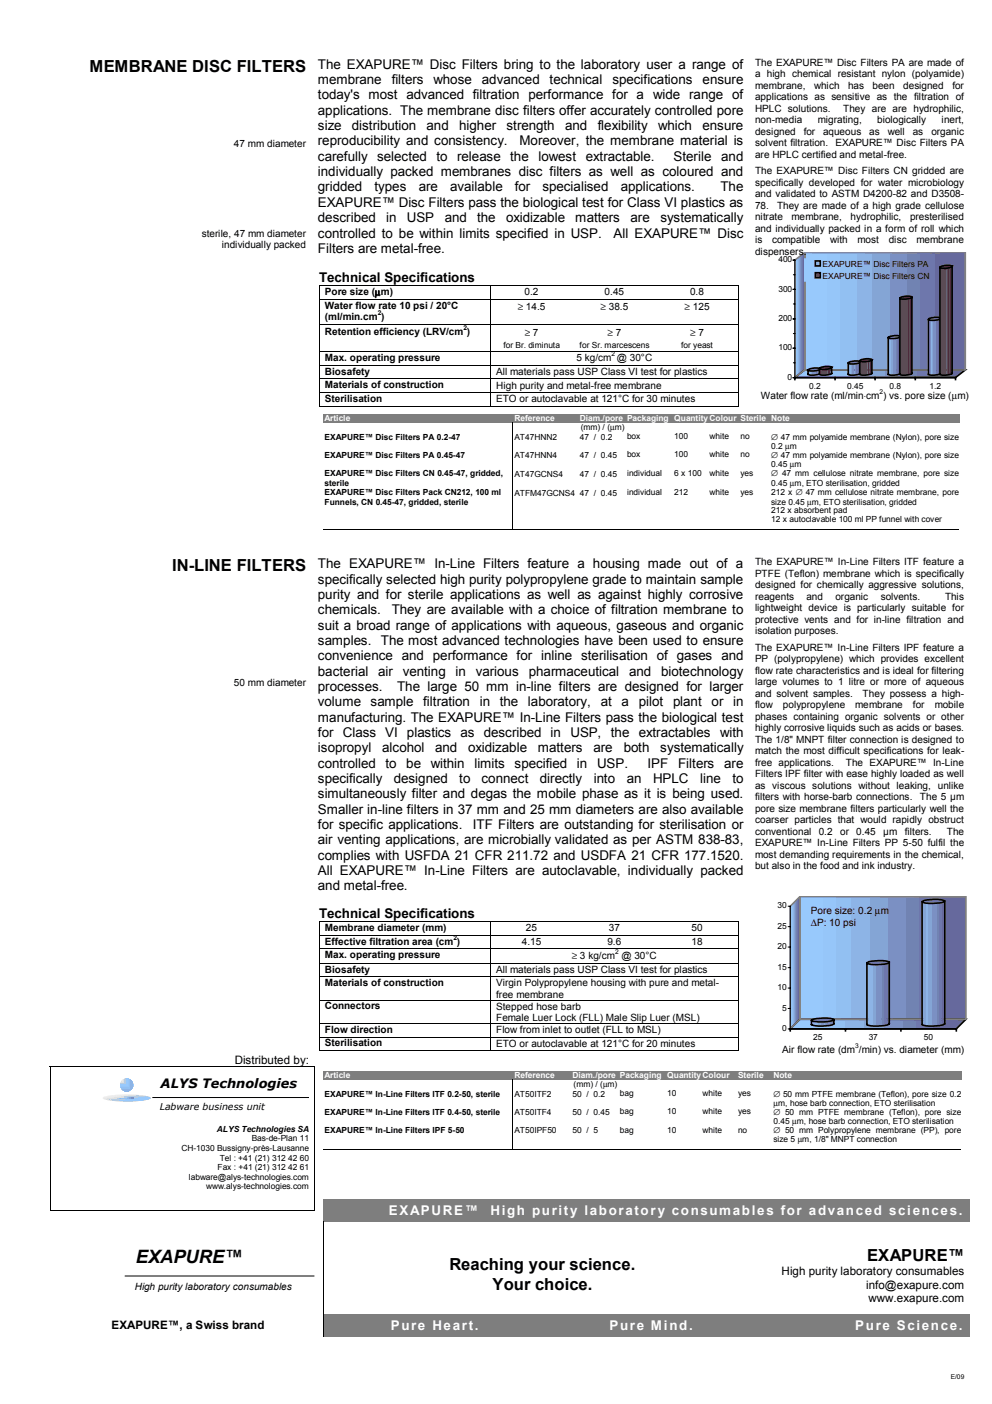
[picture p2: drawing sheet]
<svg xmlns="http://www.w3.org/2000/svg" width="210mm" height="297mm" viewBox="0 0 210 297" stroke-linecap="round" stroke-linejoin="round" font-family="sans-serif">
<defs><g id="words">
<text font-size="3.9" x="28.7" y="267.2">EXAPURE™</text>
<g font-size="3.5">
<text x="19" y="15.2">MEMBRANE DISC FILTERS</text>
<text x="36.4" y="120.9">IN-LINE FILTERS</text>
<text x="95.1" y="268.8">Reaching your science.</text>
<text x="183.5" y="266.7">EXAPURE™</text>
<text x="104.2" y="272.8">Your choice.</text>
</g>
<g font-size="2.8">
<text x="67.3" y="14.5">The EXAPURE™ Disc Filters bring to the laboratory user a range of</text>
<text x="67.3" y="17.8">membrane</text>
<text x="82.9" y="17.8">filters</text>
<text x="91.7" y="17.8">whose</text>
<text x="102" y="17.8">advanced</text>
<text x="116.3" y="17.8">technical</text>
<text x="129.6" y="17.8">specifications</text>
<text x="148.7" y="17.8">ensure</text>
<text x="67.3" y="21">today's most advanced filtration performance for a wide range of</text>
<text x="67.3" y="24.3">applications. The membrane disc filters offer accurately controlled pore</text>
<text x="67.3" y="27.5">size</text>
<text x="74.5" y="27.5">distribution</text>
<text x="90.2" y="27.5">and</text>
<text x="97.2" y="27.5">higher</text>
<text x="107.2" y="27.5">strength</text>
<text x="119.6" y="27.5">and</text>
<text x="126.5" y="27.5">flexibility</text>
<text x="139.3" y="27.5">which</text>
<text x="148.6" y="27.5">ensure</text>
<text x="67.3" y="30.8">reproducibility and consistency.</text>
<text x="67.3" y="34">carefully selected to</text>
<text x="96.7" y="34">release the</text>
<text x="110" y="30.8">Moreover, the membrane material is</text>
<text x="113.9" y="34">lowest</text>
<text x="124" y="34">extractable.</text>
<text x="142.5" y="34">Sterile</text>
<text x="152.6" y="34">and</text>
<text x="67.3" y="37.3">individually packed membranes disc filters as well as coloured and</text>
<text x="67.3" y="40.5">gridded</text>
<text x="79.2" y="40.5">types</text>
<text x="88.6" y="40.5">are</text>
<text x="95.2" y="40.5">available</text>
<text x="108.9" y="40.5">for</text>
<text x="114.8" y="40.5">specialised</text>
<text x="131.4" y="40.5">applications.</text>
<text x="152.5" y="40.5">The</text>
<text x="67.3" y="43.7">EXAPURE™ Disc Filters pass the biological test for Class VI plastics as</text>
<text x="67.3" y="47">described</text>
<text x="81.7" y="47">in</text>
<text x="86.1" y="47">USP</text>
<text x="94.1" y="47">and</text>
<text x="101" y="47">the</text>
<text x="107.1" y="47">oxidizable</text>
<text x="121.7" y="47">matters</text>
<text x="133.4" y="47">are</text>
<text x="139.7" y="47">systematically</text>
<text x="67.3" y="50.2">controlled to be within limits specified in USP.</text>
<text x="67.3" y="53.5">Filters are metal-free.</text>
<text x="129.8" y="50.2">All EXAPURE™ Disc</text>
<text x="67.5" y="59.6">Technical Specifications</text>
<text x="67.3" y="120.2">The EXAPURE™ In-Line Filters feature a housing made out of a</text>
<text x="67.3" y="123.5">specifically selected high purity polypropylene grade to maintain sample</text>
<text x="67.3" y="126.7">purity and for sterile applications as well as against highly corrosive</text>
<text x="67.3" y="130">chemicals.</text>
<text x="82.9" y="130">They are available with a choice of filtration membrane to</text>
<text x="67.3" y="133.2">suit a broad range of applications with aqueous, gaseous and organic</text>
<text x="67.3" y="136.5">samples.</text>
<text x="80.6" y="136.5">The most advanced technologies have been used to ensure</text>
<text x="67.3" y="139.7">convenience and performance for inline sterilisation of gases and</text>
<text x="67.3" y="143">bacterial</text>
<text x="80" y="143">air</text>
<text x="85.2" y="143">venting</text>
<text x="96.4" y="143">in</text>
<text x="100.7" y="143">various</text>
<text x="111.9" y="143">pharmaceutical</text>
<text x="133.1" y="143">and</text>
<text x="139.9" y="143">biotechnology</text>
<text x="67.3" y="146.2">processes.</text>
<text x="67.3" y="149.4">volume sample</text>
<text x="84" y="146.2">The large 50 mm in-line filters are designed for larger</text>
<text x="89.5" y="149.4">filtration</text>
<text x="101.5" y="149.4">in</text>
<text x="105.8" y="149.4">the</text>
<text x="111.7" y="149.4">laboratory,</text>
<text x="127.1" y="149.4">at</text>
<text x="131.5" y="149.4">a</text>
<text x="135.2" y="149.4">pilot</text>
<text x="142.4" y="149.4">plant</text>
<text x="150.6" y="149.4">or in</text>
<text x="67.3" y="152.7">manufacturing. The EXAPURE™ In-Line Filters pass the biological test</text>
<text x="67.3" y="156">for Class VI plastics as described in USP,</text>
<text x="129.3" y="156">the extractables</text>
<text x="152.4" y="156">with</text>
<text x="67.3" y="159.2">isopropyl</text>
<text x="80.9" y="159.2">alcohol</text>
<text x="92.1" y="159.2">and</text>
<text x="99.1" y="159.2">oxidizable</text>
<text x="113.8" y="159.2">matters</text>
<text x="125.6" y="159.2">are</text>
<text x="132" y="159.2">both</text>
<text x="139.7" y="159.2">systematically</text>
<text x="67.3" y="162.4">controlled to</text>
<text x="67.3" y="165.7">specifically</text>
<text x="83.3" y="165.7">designed</text>
<text x="86" y="162.4">be</text>
<text x="91.1" y="162.4">within</text>
<text x="97.2" y="165.7">to</text>
<text x="100.4" y="162.4">limits</text>
<text x="101.9" y="165.7">connect</text>
<text x="108.9" y="162.4">specified</text>
<text x="114.2" y="165.7">directly</text>
<text x="122.1" y="162.4">in</text>
<text x="125.6" y="165.7">into</text>
<text x="126.4" y="162.4">USP.</text>
<text x="132.6" y="165.7">an</text>
<text x="137" y="162.4">IPF</text>
<text x="138.2" y="165.7">HPLC</text>
<text x="143.5" y="162.4">Filters</text>
<text x="148.2" y="165.7">line</text>
<text x="153.2" y="162.4">are</text>
<text x="155" y="165.7">to</text>
<text x="67.3" y="168.9">simultaneously filter and degas the mobile phase as it is being used.</text>
<text x="67.3" y="172.2">Smaller in-line filters in 37 mm and 25 mm diameters are also available</text>
<text x="67.3" y="175.4">for specific applications.</text>
<text x="67.3" y="178.6">air venting applications, are microbially validated as per ASTM 838-83,</text>
<text x="100" y="175.4">ITF Filters are outstanding for sterilisation or</text>
<text x="67.3" y="181.9">complies with USFDA 21 CFR 211.72 and USDFA 21 CFR 177.1520.</text>
<text x="67.3" y="185.2">All EXAPURE™ In-Line Filters are autoclavable, individually packed</text>
<text x="67.3" y="188.4">and metal-free.</text>
<text x="67.5" y="194.2">Technical Specifications</text>
</g>
<g font-size="2.8" fill="#fff">
<text x="82.3" y="257">EXAPURE™</text>
<text x="103.8" y="257">High purity laboratory consumables for advanced sciences.</text>
<text x="82.7" y="281.3">Pure Heart.</text>
<text x="129" y="281.3">Pure Mind.</text>
<text x="181" y="281.3">Pure Science.</text>
</g>
<text font-size="2.7" x="34" y="230.2">ALYS Technologies</text>
<g font-size="2.5">
<text x="49.7" y="225.1">Distributed by:</text>
<text x="165.4" y="269.8">High purity laboratory consumables</text>
<text x="183.3" y="272.7">info@exapure.com</text>
<text x="183.8" y="275.5">www.exapure.com</text>
<text x="23.6" y="281.3">EXAPURE™, a Swiss brand</text>
</g>
<g font-size="2.1">
<text x="159.8" y="13.9">The EXAPURE™ Disc Filters PA are made of</text>
<text x="159.8" y="16.3">a high chemical resistant nylon (polyamide)</text>
<text x="159.8" y="18.8">membrane,</text>
<text x="159.8" y="21.2">applications as sensitive as the filtration of</text>
<text x="159.8" y="23.6">HPLC solutions.</text>
<text x="172.2" y="18.8">which</text>
<text x="178.4" y="23.6">They are are hydrophilic,</text>
<text x="179.4" y="18.8">has</text>
<text x="184.7" y="18.8">been</text>
<text x="191.1" y="18.8">designed</text>
<text x="201.5" y="18.8">for</text>
<text x="159.8" y="26.1">non-media</text>
<text x="159.8" y="28.5">designed</text>
<text x="170.1" y="28.5">for</text>
<text x="173.1" y="26.1">migrating,</text>
<text x="174.2" y="28.5">aqueous</text>
<text x="183.9" y="28.5">as</text>
<text x="185.6" y="26.1">biologically</text>
<text x="187.8" y="28.5">well</text>
<text x="193.1" y="28.5">as</text>
<text x="197.1" y="28.5">organic</text>
<text x="199.3" y="26.1">inert,</text>
<text x="49.5" y="31">47 mm diameter</text>
<text x="159.8" y="30.9">solvent filtration.</text>
<text x="159.8" y="33.4">are HPLC certified and metal-free.</text>
<text x="176.8" y="30.9">EXAPURE™ Disc Filters PA</text>
<text x="159.8" y="36.9">The EXAPURE™ Disc Filters CN gridded are</text>
<text x="159.8" y="39.3">specifically developed for water microbiology</text>
<text x="159.8" y="41.7">and validated to ASTM D4200-82 and D3508-</text>
<text x="159.8" y="44.2">78.</text>
<text x="159.8" y="46.6">nitrate</text>
<text x="164.4" y="44.2">They are made of a high grade cellulose</text>
<text x="167.5" y="46.6">membrane,</text>
<text x="180" y="46.6">hydrophilic,</text>
<text x="192.6" y="46.6">presterilised</text>
<text x="42.7" y="50.1">sterile, 47 mm diameter</text>
<text x="46.9" y="52.5">individually packed</text>
<text x="159.8" y="49">and individually packed in a form of roll which</text>
<text x="159.8" y="51.5">is</text>
<text x="159.8" y="53.9">dispensers.</text>
<text x="163.4" y="51.5">compatible</text>
<text x="175.6" y="51.5">with</text>
<text x="181.4" y="51.5">most</text>
<text x="188" y="51.5">disc</text>
<text x="193.9" y="51.5">membrane</text>
<text x="68.7" y="62.5">Pore size (µm)</text>
<text x="68.7" y="65.3">Water flow rate 10 psi / 20°C</text>
<text x="109.6" y="65.5">≥ 14.5</text>
<text x="111" y="62.4">0.2</text>
<text x="127.1" y="65.5">≥ 38.5</text>
<text x="127.9" y="62.4">0.45</text>
<text x="144.9" y="65.5">≥ 125</text>
<text x="146" y="62.4">0.8</text>
<text x="68.7" y="67.8">(ml/min.cm )</text>
<text x="68.7" y="70.8">Retention efficiency (LRV/cm )</text>
<text x="111" y="71">≥ 7</text>
<text x="128.6" y="71">≥ 7</text>
<text x="146" y="71">≥ 7</text>
<text x="68.7" y="76.4">Max. operating pressure</text>
<text x="122" y="76.5">5 kg/cm @ 30°C</text>
<text x="68.7" y="79.3">Biosafety</text>
<text x="68.7" y="82.2">Materials of construction</text>
<text x="105" y="79.3">All materials pass USP Class VI test for plastics</text>
<text x="105" y="82.2">High purity and metal-free membrane</text>
<text x="68.7" y="85">Sterilisation</text>
<text x="105" y="85.1">ETO or autoclavable at 121°C for 30 minutes</text>
<text x="161" y="84.3">Water flow rate (ml/min⋅cm ) vs. pore size (µm)</text>
<text x="159.8" y="119.6">The EXAPURE™ In-Line Filters ITF feature a</text>
<text x="159.8" y="122">PTFE (Teflon) membrane which is specifically</text>
<text x="159.8" y="124.5">designed for chemically aggressive solutions,</text>
<text x="159.8" y="126.9">reagents</text>
<text x="159.8" y="129.3">lightweight device is particularly suitable for</text>
<text x="159.8" y="131.8">protective vents and for in-line filtration and</text>
<text x="170.6" y="126.9">and</text>
<text x="176.8" y="126.9">organic</text>
<text x="186.4" y="126.9">solvents.</text>
<text x="200" y="126.9">This</text>
<text x="159.8" y="134.2">isolation purposes.</text>
<text x="159.8" y="137.7">The EXAPURE™ In-Line Filters IPF feature a</text>
<text x="159.8" y="140.1">PP (polypropylene) which provides excellent</text>
<text x="159.8" y="142.6">flow rate characteristics and is ideal for filtering</text>
<text x="49.5" y="145.2">50 mm diameter</text>
<text x="159.8" y="145">large volumes to 1 litre or more of aqueous</text>
<text x="159.8" y="147.4">and solvent samples.</text>
<text x="159.8" y="149.9">flow</text>
<text x="165.7" y="149.9">polypropylene</text>
<text x="181" y="149.9">membrane</text>
<text x="182.5" y="147.4">They possess a high-</text>
<text x="193.2" y="149.9">for</text>
<text x="197.8" y="149.9">mobile</text>
<text x="159.8" y="152.3">phases containing organic solvents or other</text>
<text x="159.8" y="154.7">highly corrosive liquids such as acids or bases.</text>
<text x="159.8" y="157.2">The 1/8&quot; MNPT filter connection is designed to</text>
<text x="159.8" y="159.6">match the most difficult specifications for leak-</text>
<text x="159.8" y="162.1">free applications.</text>
<text x="159.8" y="164.5">Filters IPF filter with ease highly loaded as well</text>
<text x="159.8" y="166.9">as viscous solutions without leaking, unlike</text>
<text x="179" y="162.1">The EXAPURE™ In-Line</text>
<text x="159.8" y="169.3">filters with horse-barb connections.</text>
<text x="159.8" y="171.8">pore size membrane filters particularly well the</text>
<text x="194.6" y="169.3">The 5 µm</text>
<text x="159.8" y="174.2">coarser particles that would rapidly obstruct</text>
<text x="159.8" y="176.7">conventional</text>
<text x="159.8" y="179.1">EXAPURE™ In-Line Filters PP 5-50 fulfil the</text>
<text x="173.2" y="176.7">0.2</text>
<text x="177.8" y="176.7">or</text>
<text x="181.2" y="176.7">0.45</text>
<text x="186.9" y="176.7">µm</text>
<text x="191.4" y="176.7">filters.</text>
<text x="200.4" y="176.7">The</text>
<text x="159.8" y="181.5">most demanding requirements in the chemical,</text>
<text x="159.8" y="183.9">but also in the food and ink industry.</text>
<text x="68.7" y="197">Membrane diameter (mm)</text>
<text x="111.3" y="197">25</text>
<text x="128.8" y="197">37</text>
<text x="146.3" y="197">50</text>
<text x="171.6" y="193.4">Pore size: 0.2</text>
<text x="171.6" y="196">∆</text>
<text x="172.9" y="196">P: 10 psi</text>
<text x="185.1" y="193.4">µ</text>
<text x="186.4" y="193.4">m</text>
<text x="68.7" y="199.9">Effective filtration area (cm )</text>
<text x="68.7" y="202.7">Max. operating pressure</text>
<text x="110.4" y="199.9">4.15</text>
<text x="121" y="202.9">≥ 3 kg/cm @ 30°C</text>
<text x="128.5" y="199.9">9.6</text>
<text x="146.3" y="199.9">18</text>
<text x="68.7" y="205.8">Biosafety</text>
<text x="68.7" y="208.6">Materials of construction</text>
<text x="105" y="205.8">All materials pass USP Class VI test for plastics</text>
<text x="105" y="208.7">Virgin Polypropylene housing with pure and metal-</text>
<text x="68.7" y="213.6">Connectors</text>
<text x="105" y="211.1">free membrane</text>
<text x="105" y="213.6">Stepped hose barb</text>
<text x="68.7" y="218.6">Flow direction</text>
<text x="68.7" y="221.4">Sterilisation</text>
<text x="105" y="216.1">Female Luer Lock (FLL) Male Slip Luer (MSL)</text>
<text x="105" y="218.6">Flow from inlet to outlet (FLL to MSL)</text>
<text x="105" y="221.4">ETO or autoclavable at 121°C for 20 minutes</text>
<text x="165.5" y="222.9">Air flow rate (dm /min) vs. diameter (mm)</text>
<text x="28.5" y="272.9">High purity laboratory consumables</text>
</g>
<text font-size="2" x="33.8" y="234.9">Labware business unit</text>
<g font-size="1.8">
<text x="164.7" y="55.5">400</text>
<text x="174" y="56.4">EXAPURE™ Disc Filters PA</text>
<text x="174" y="58.9">EXAPURE™ Disc Filters CN</text>
<text x="164.7" y="61.7">300</text>
<text x="164.7" y="67.9">200</text>
<text x="106.5" y="73.7">for Br. diminuta</text>
<text x="122.6" y="73.7">for Sr. marcescens</text>
<text x="144.1" y="73.7">for yeast</text>
<text x="164.7" y="74.1">100</text>
<text x="166.7" y="80.3">0</text>
<text x="171.2" y="82.3">0.2</text>
<text x="179.2" y="82.3">0.45</text>
<text x="188.2" y="82.3">0.8</text>
<text x="196.7" y="82.3">1.2</text>
<text x="68.7" y="93">EXAPURE™ Disc Filters PA 0.2-47</text>
<text x="108.8" y="93">AT47HNN2</text>
<text x="122.7" y="93">47 / 0.2</text>
<text x="122.9" y="91.1">(mm) / (µm)</text>
<text x="132.7" y="92.9">box</text>
<text x="142.7" y="92.9">100</text>
<text x="150.2" y="92.9">white</text>
<text x="156.7" y="92.9">no</text>
<text x="163.2" y="93">∅ 47 mm polyamide membrane (Nylon), pore size</text>
<text x="163.2" y="95">0.2 µm</text>
<text x="68.7" y="96.9">EXAPURE™ Disc Filters PA 0.45-47</text>
<text x="68.7" y="100.8">EXAPURE™ Disc Filters CN 0.45-47, gridded,</text>
<text x="108.8" y="96.9">AT47HNN4</text>
<text x="108.8" y="100.8">AT47GCNS4</text>
<text x="122.7" y="96.9">47 / 0.45</text>
<text x="122.7" y="100.8">47 / 0.45</text>
<text x="132.7" y="96.8">box</text>
<text x="132.7" y="100.7">individual</text>
<text x="142.7" y="100.7">6 x 100</text>
<text x="142.7" y="96.8">100</text>
<text x="150.2" y="100.7">white</text>
<text x="150.2" y="96.8">white</text>
<text x="156.7" y="100.7">yes</text>
<text x="156.7" y="96.8">no</text>
<text x="163.2" y="96.9">∅ 47 mm polyamide membrane (Nylon), pore size</text>
<text x="163.2" y="100.8">∅ 47 mm cellulose nitrate membrane, pore size</text>
<text x="163.2" y="98.8">0.45 µm</text>
<text x="68.7" y="102.8">sterile</text>
<text x="68.7" y="104.8">EXAPURE™ Disc Filters Pack CN212, 100 ml</text>
<text x="68.7" y="106.8">Funnels, CN 0.45-47, gridded, sterile</text>
<text x="108.8" y="104.9">ATFM47GCNS4 47 / 0.45</text>
<text x="132.7" y="104.7">individual</text>
<text x="142.7" y="104.7">212</text>
<text x="150.2" y="104.7">white</text>
<text x="156.7" y="104.7">yes</text>
<text x="163.2" y="104.8">212 x ∅ 47 mm cellulose nitrate membrane, pore</text>
<text x="163.2" y="106.8">size 0.45 µm, ETO sterilisation, gridded</text>
<text x="163.2" y="102.7">0.45 µm, ETO sterilisation, gridded</text>
<text x="163.2" y="108.6">212 x absorbent pad</text>
<text x="163.2" y="110.4">12 x autoclavable 100 ml PP funnel with cover</text>
<text x="164.5" y="196.5">25</text>
<text x="164.5" y="192.2">30</text>
<text x="164.5" y="200.8">20</text>
<text x="164.5" y="209.5">10</text>
<text x="164.5" y="205.1">15</text>
<text x="165.5" y="213.8">5</text>
<text x="165.5" y="218.1">0</text>
<text x="172.1" y="220.1">25</text>
<text x="183.8" y="220.1">37</text>
<text x="195.5" y="220.1">50</text>
<text x="68.7" y="232">EXAPURE™ In-Line Filters ITF 0.2-50, sterile</text>
<text x="108.8" y="232">AT50ITF2</text>
<text x="121.2" y="232">50 / 0.2</text>
<text x="121.4" y="230">(mm) / (µm)</text>
<text x="131.1" y="231.9">bag</text>
<text x="141.2" y="231.9">10</text>
<text x="148.7" y="231.9">white</text>
<text x="156.2" y="231.9">yes</text>
<text x="163.7" y="232">∅ 50 mm PTFE membrane (Teflon), pore size 0.2</text>
<text x="163.7" y="233.9">µm, hose barb connection, ETO sterilisation</text>
<text x="45.9" y="239.4">ALYS Technologies SA</text>
<text x="68.7" y="235.8">EXAPURE™ In-Line Filters ITF 0.4-50, sterile</text>
<text x="68.7" y="239.7">EXAPURE™ In-Line Filters IPF 5-50</text>
<text x="108.8" y="235.9">AT50ITF4</text>
<text x="108.8" y="239.8">AT50IPF50</text>
<text x="121.2" y="239.8">50 / 5</text>
<text x="121.2" y="235.9">50 / 0.45</text>
<text x="131.1" y="235.8">bag</text>
<text x="131.1" y="239.6">bag</text>
<text x="141.2" y="235.8">10</text>
<text x="141.2" y="239.6">10</text>
<text x="148.7" y="235.8">white</text>
<text x="148.7" y="239.6">white</text>
<text x="156.2" y="235.8">yes</text>
<text x="156.2" y="239.6">no</text>
<text x="163.7" y="235.8">∅ 50 mm PTFE membrane (Teflon), pore size</text>
<text x="163.7" y="239.7">∅ 50 mm Polypropylene membrane (PP), pore</text>
<text x="163.7" y="237.8">0.45 µm, hose barb connection, ETO sterilisation</text>
<text x="38.4" y="243.5">CH-1030 Bussigny-près-Lausanne</text>
<text x="46.5" y="245.5">Tel : +41 (21) 312 42 60</text>
<text x="53.3" y="241.5">Bas-de-Plan 11</text>
<text x="163.7" y="241.7">size 5 µm, 1/8&quot; MNPT connection</text>
<text x="40" y="249.6">labware@alys-technologies.com</text>
<text x="43.6" y="251.6">www.alys-technologies.com</text>
<text x="46" y="247.5">Fax : +41 (21) 312 42 61</text>
</g>
<g font-size="1.8" fill="#fff">
<text x="68.7" y="89.1">Article</text>
<text x="108.9" y="89.1">Reference</text>
<text x="122.7" y="89.1">Diam./pore Packaging QuantityColour Sterile Note</text>
<text x="68.7" y="228">Article</text>
<text x="108.9" y="228">Reference</text>
<text x="121.2" y="228">Diam./pore Packaging QuantityColour</text>
<text x="156.2" y="228">Sterile</text>
<text x="163.7" y="228">Note</text>
</g>
<g font-size="1.4">
<text x="79.9" y="66.7">2</text>
<text x="98" y="69.8">2</text>
<text x="129.4" y="75.4">2</text>
<text x="186.1" y="83.3">2</text>
<text x="95.9" y="198.8">2</text>
<text x="130.1" y="201.9">2</text>
<text x="180.9" y="221.8">3</text>
<text x="201.2" y="291.7">E/09</text>
</g>
</g></defs>
<g fill="#98cbfe">
<path d="M168.2 78.3h.5v1.6h-.5z" fill-rule="evenodd"/>
<path d="M168.7 78.3h.6v1.6h-.6z" fill-rule="evenodd"/>
<path d="M169.3 78.3h.6v1.6h-.6z" fill-rule="evenodd"/>
</g>
<g fill="#98cafd">
<path d="M169.9 78.3h.5v1.6h-.5z" fill-rule="evenodd"/>
<path d="M170.4 78.3h.6v1.6h-.6z" fill-rule="evenodd"/>
</g>
<g fill="#97c9fc">
<path d="M171 78.3h.6v1.6h-.6z" fill-rule="evenodd"/>
<path d="M171.6 78.3h.5v1.6h-.5z" fill-rule="evenodd"/>
</g>
<path d="M172.1 78.3h.6v1.6h-.6z" fill-rule="evenodd" fill="#97c8fb"/>
<path d="M172.7 78.3h.6v1.6h-.6z" fill-rule="evenodd" fill="#96c8fa"/>
<path d="M173.3 78.3h.5v1.6h-.5z" fill-rule="evenodd" fill="#96c7fa"/>
<path d="M173.8 78.3h.6v1.6h-.6z" fill-rule="evenodd" fill="#95c6f9"/>
<path d="M174.4 78.3h.6v1.6h-.6z" fill-rule="evenodd" fill="#95c5f8"/>
<path d="M175 78.3h.5v1.6h-.5z" fill-rule="evenodd" fill="#95c4f7"/>
<path d="M175.5 78.3h.6v1.6h-.6z" fill-rule="evenodd" fill="#94c3f6"/>
<path d="M176.1 78.3h.6v1.6h-.6z" fill-rule="evenodd" fill="#93c2f4"/>
<path d="M176.7 78.3h.5v1.6h-.5z" fill-rule="evenodd" fill="#93c1f4"/>
<path d="M177.2 78.3h.6v1.6h-.6z" fill-rule="evenodd" fill="#92c0f2"/>
<path d="M177.8 78.3h.6v1.6h-.6z" fill-rule="evenodd" fill="#91bef0"/>
<path d="M178.4 78.3h.5v1.6h-.5z" fill-rule="evenodd" fill="#91bdef"/>
<path d="M178.9 78.3h.6v1.6h-.6z" fill-rule="evenodd" fill="#90bbed"/>
<path d="M179.5 78.3h.5v1.6h-.5z" fill-rule="evenodd" fill="#90b9eb"/>
<path d="M180 78.3h.6v1.6h-.6z" fill-rule="evenodd" fill="#8fb8ea"/>
<path d="M180.6 78.3h.6v1.6h-.6z" fill-rule="evenodd" fill="#8eb6e8"/>
<path d="M181.2 78.3h.5v1.6h-.5z" fill-rule="evenodd" fill="#8db4e6"/>
<path d="M181.7 78.3h.6v1.6h-.6z" fill-rule="evenodd" fill="#8bb2e4"/>
<path d="M182.3 78.3h.6v1.6h-.6z" fill-rule="evenodd" fill="#89b0e1"/>
<path d="M182.9 78.3h.5v1.6h-.5z" fill-rule="evenodd" fill="#88aedf"/>
<path d="M183.4 78.3h.6v1.6h-.6z" fill-rule="evenodd" fill="#87acdd"/>
<path d="M184 78.3h.6v1.6h-.6z" fill-rule="evenodd" fill="#86a9da"/>
<path d="M184.6 78.3h.5v1.6h-.5z" fill-rule="evenodd" fill="#85a7d8"/>
<path d="M185.1 78.3h.6v1.6h-.6z" fill-rule="evenodd" fill="#85a5d6"/>
<path d="M185.7 78.3h.5v1.6h-.5z" fill-rule="evenodd" fill="#83a2d3"/>
<path d="M186.2 78.3h.6v1.6h-.6z" fill-rule="evenodd" fill="#82a0d1"/>
<path d="M186.8 78.3h.6v1.6h-.6z" fill-rule="evenodd" fill="#7e9dce"/>
<path d="M187.4 78.3h.5v1.6h-.5z" fill-rule="evenodd" fill="#7d9bcc"/>
<path d="M187.9 78.3h.6v1.6h-.6z" fill-rule="evenodd" fill="#7c98c9"/>
<path d="M188.5 78.3h.6v1.6h-.6z" fill-rule="evenodd" fill="#7a95c6"/>
<path d="M189.1 78.3h.5v1.6h-.5z" fill-rule="evenodd" fill="#7a93c4"/>
<path d="M189.6 78.3h.6v1.6h-.6z" fill-rule="evenodd" fill="#7990c1"/>
<path d="M190.2 78.3h.6v1.6h-.6z" fill-rule="evenodd" fill="#788ebe"/>
<path d="M190.8 78.3h.5v1.6h-.5z" fill-rule="evenodd" fill="#778bbc"/>
<path d="M191.3 78.3h.6v1.6h-.6z" fill-rule="evenodd" fill="#7588b9"/>
<path d="M191.9 78.3h.5v1.6h-.5z" fill-rule="evenodd" fill="#7485b6"/>
<path d="M192.4 78.3h.6v1.6h-.6z" fill-rule="evenodd" fill="#7285b5"/>
<path d="M193 78.3h.6v1.6h-.6z" fill-rule="evenodd" fill="#7182b2"/>
<path d="M193.6 78.3h.5v1.6h-.5z" fill-rule="evenodd" fill="#707daf"/>
<path d="M194.1 78.3h.6v1.6h-.6z" fill-rule="evenodd" fill="#707cae"/>
<path d="M194.7 78.3h.6v1.6h-.6z" fill-rule="evenodd" fill="#6f7aac"/>
<path d="M195.3 78.3h.5v1.6h-.5z" fill-rule="evenodd" fill="#6e78a9"/>
<path d="M195.8 78.3h.6v1.6h-.6z" fill-rule="evenodd" fill="#6d77a8"/>
<path d="M196.4 78.3h.6v1.6h-.6z" fill-rule="evenodd" fill="#6c75a6"/>
<path d="M197 78.3h.5v1.6h-.5z" fill-rule="evenodd" fill="#6b72a4"/>
<path d="M197.5 78.3h.6v1.6h-.6z" fill-rule="evenodd" fill="#6b70a3"/>
<path d="M198.1 78.3h.6v1.6h-.6z" fill-rule="evenodd" fill="#6a70a2"/>
<path d="M198.7 78.3h.5v1.6h-.5z" fill-rule="evenodd" fill="#696ea0"/>
<path d="M199.2 78.3h.6v1.6h-.6z" fill-rule="evenodd" fill="#696d9f"/>
<path d="M199.8 78.3h.6v1.6h-.6z" fill-rule="evenodd" fill="#686c9e"/>
<path d="M200.4 78.3h.5v1.6h-.5z" fill-rule="evenodd" fill="#686a9d"/>
<path d="M200.9 78.3h.6v1.6h-.6z" fill-rule="evenodd" fill="#676a9c"/>
<path d="M201.5 78.3h.6v1.6h-.6z" fill-rule="evenodd" fill="#67699b"/>
<path d="M202.1 78.3h.5v1.6h-.5z" fill-rule="evenodd" fill="#65689a"/>
<path d="M202.6 78.3h.6v1.6h-.6z" fill-rule="evenodd" fill="#65679a"/>
<g fill="#65659a">
<path d="M203.2 78.3h.6v1.6h-.6z" fill-rule="evenodd"/>
<path d="M203.8 78.3h.5v1.6h-.5z" fill-rule="evenodd"/>
</g>
<path d="M168.2 53.4v26.5" fill="none" stroke="#98cbfe" stroke-width=".21"/>
<path d="M168.3 53.4v26.5" fill="none" stroke="#98cbfd" stroke-width=".21"/>
<path d="M168.4 53.4v26.5" fill="none" stroke="#97cafd" stroke-width=".21"/>
<path d="M168.4 53.4v26.5" fill="none" stroke="#97c9fb" stroke-width=".21"/>
<path d="M168.5 53.4v26.5" fill="none" stroke="#96c7fa" stroke-width=".21"/>
<path d="M168.6 53.4v26.5" fill="none" stroke="#95c6f8" stroke-width=".21"/>
<path d="M168.6 53.4v26.5" fill="none" stroke="#94c4f6" stroke-width=".21"/>
<path d="M168.7 53.4v26.5" fill="none" stroke="#93c2f4" stroke-width=".21"/>
<path d="M168.7 53.4v26.5" fill="none" stroke="#92c0f2" stroke-width=".21"/>
<path d="M168.8 53.4v26.5" fill="none" stroke="#90bcee" stroke-width=".21"/>
<path d="M168.9 53.4v26.5" fill="none" stroke="#8fb9eb" stroke-width=".21"/>
<path d="M169 53.4v26.5" fill="none" stroke="#8db5e7" stroke-width=".21"/>
<path d="M169 53.4v26.5" fill="none" stroke="#8ab1e3" stroke-width=".21"/>
<path d="M169.1 53.4v26.5" fill="none" stroke="#88adde" stroke-width=".21"/>
<path d="M169.1 53.4v26.5" fill="none" stroke="#86a8da" stroke-width=".21"/>
<path d="M169.2 53.4v26.5" fill="none" stroke="#84a4d5" stroke-width=".21"/>
<path d="M169.3 53.4v26.5" fill="none" stroke="#809dce" stroke-width=".21"/>
<path d="M169.4 53.4v26.5" fill="none" stroke="#7c9aca" stroke-width=".21"/>
<path d="M169.4 53.4v26.5" fill="none" stroke="#7a93c4" stroke-width=".21"/>
<path d="M169.5 53.4v26.5" fill="none" stroke="#788fbf" stroke-width=".21"/>
<path d="M169.5 53.4v26.5" fill="none" stroke="#768abb" stroke-width=".21"/>
<path d="M169.6 53.4v26.5" fill="none" stroke="#7485b6" stroke-width=".21"/>
<path d="M169.7 53.4v26.5" fill="none" stroke="#7080b1" stroke-width=".21"/>
<path d="M169.7 53.4v26.5" fill="none" stroke="#6f7bad" stroke-width=".21"/>
<path d="M169.8 53.4v26.5" fill="none" stroke="#6e78a9" stroke-width=".21"/>
<path d="M169.9 53.4v26.5" fill="none" stroke="#6b72a5" stroke-width=".21"/>
<path d="M169.9 53.4v26.5" fill="none" stroke="#6a70a2" stroke-width=".21"/>
<path d="M170 53.4v26.5" fill="none" stroke="#696da0" stroke-width=".21"/>
<path d="M170.1 53.4v26.5" fill="none" stroke="#686b9e" stroke-width=".21"/>
<path d="M170.1 53.4v26.5" fill="none" stroke="#67699c" stroke-width=".21"/>
<path d="M170.2 53.4v26.5" fill="none" stroke="#65679a" stroke-width=".21"/>
<path d="M170.3 53.4v26.5" fill="none" stroke="#65659a" stroke-width=".21"/>
<g fill="#98cbfe">
<path d="M170.3 53.4h.5v24.9h-.5z" fill-rule="evenodd"/>
<path d="M170.8 53.4h.5v24.9h-.5z" fill-rule="evenodd"/>
<path d="M171.3 53.4h.6v24.9h-.6z" fill-rule="evenodd"/>
</g>
<g fill="#98cafd">
<path d="M171.9 53.4h.5v24.9h-.5z" fill-rule="evenodd"/>
<path d="M172.4 53.4h.5v24.9h-.5z" fill-rule="evenodd"/>
</g>
<path d="M172.9 53.4h.5v24.9h-.5z" fill-rule="evenodd" fill="#97cafc"/>
<path d="M173.4 53.4h.6v24.9h-.6z" fill-rule="evenodd" fill="#97c9fc"/>
<path d="M174 53.4h.5v24.9h-.5z" fill-rule="evenodd" fill="#97c8fb"/>
<path d="M174.5 53.4h.5v24.9h-.5z" fill-rule="evenodd" fill="#96c8fb"/>
<path d="M175 53.4h.6v24.9h-.6z" fill-rule="evenodd" fill="#96c7fa"/>
<path d="M175.6 53.4h.5v24.9h-.5z" fill-rule="evenodd" fill="#96c6f9"/>
<path d="M176.1 53.4h.6v24.9h-.6z" fill-rule="evenodd" fill="#95c5f8"/>
<path d="M176.7 53.4h.5v24.9h-.5z" fill-rule="evenodd" fill="#94c4f7"/>
<path d="M177.2 53.4h.5v24.9h-.5z" fill-rule="evenodd" fill="#94c3f6"/>
<path d="M177.7 53.4h.5v24.9h-.5z" fill-rule="evenodd" fill="#93c2f4"/>
<path d="M178.2 53.4h.6v24.9h-.6z" fill-rule="evenodd" fill="#93c1f3"/>
<path d="M178.8 53.4h.5v24.9h-.5z" fill-rule="evenodd" fill="#92c0f2"/>
<path d="M179.3 53.4h.5v24.9h-.5z" fill-rule="evenodd" fill="#91bff1"/>
<path d="M179.8 53.4h.5v24.9h-.5z" fill-rule="evenodd" fill="#91bdef"/>
<path d="M180.3 53.4h.6v24.9h-.6z" fill-rule="evenodd" fill="#90bcee"/>
<path d="M180.9 53.4h.5v24.9h-.5z" fill-rule="evenodd" fill="#90baec"/>
<path d="M181.4 53.4h.5v24.9h-.5z" fill-rule="evenodd" fill="#8fb8ea"/>
<path d="M181.9 53.4h.6v24.9h-.6z" fill-rule="evenodd" fill="#8eb6e8"/>
<path d="M182.5 53.4h.5v24.9h-.5z" fill-rule="evenodd" fill="#8db4e6"/>
<path d="M183 53.4h.6v24.9h-.6z" fill-rule="evenodd" fill="#8bb2e4"/>
<path d="M183.6 53.4h.5v24.9h-.5z" fill-rule="evenodd" fill="#89b0e1"/>
<path d="M184.1 53.4h.5v24.9h-.5z" fill-rule="evenodd" fill="#88aedf"/>
<path d="M184.6 53.4h.5v24.9h-.5z" fill-rule="evenodd" fill="#87acdd"/>
<path d="M185.1 53.4h.6v24.9h-.6z" fill-rule="evenodd" fill="#86aadb"/>
<path d="M185.7 53.4h.5v24.9h-.5z" fill-rule="evenodd" fill="#85a7d8"/>
<path d="M186.2 53.4h.5v24.9h-.5z" fill-rule="evenodd" fill="#85a5d6"/>
<path d="M186.7 53.4h.5v24.9h-.5z" fill-rule="evenodd" fill="#83a2d3"/>
<path d="M187.2 53.4h.6v24.9h-.6z" fill-rule="evenodd" fill="#82a0d1"/>
<path d="M187.8 53.4h.5v24.9h-.5z" fill-rule="evenodd" fill="#7e9dce"/>
<path d="M188.3 53.4h.5v24.9h-.5z" fill-rule="evenodd" fill="#7d9acb"/>
<path d="M188.8 53.4h.6v24.9h-.6z" fill-rule="evenodd" fill="#7c97c8"/>
<path d="M189.4 53.4h.5v24.9h-.5z" fill-rule="evenodd" fill="#7a95c6"/>
<path d="M189.9 53.4h.6v24.9h-.6z" fill-rule="evenodd" fill="#7a93c4"/>
<path d="M190.5 53.4h.5v24.9h-.5z" fill-rule="evenodd" fill="#7990c1"/>
<path d="M191 53.4h.5v24.9h-.5z" fill-rule="evenodd" fill="#788fbe"/>
<path d="M191.5 53.4h.5v24.9h-.5z" fill-rule="evenodd" fill="#778bbc"/>
<path d="M192 53.4h.6v24.9h-.6z" fill-rule="evenodd" fill="#7588b9"/>
<path d="M192.6 53.4h.5v24.9h-.5z" fill-rule="evenodd" fill="#7485b6"/>
<path d="M193.1 53.4h.5v24.9h-.5z" fill-rule="evenodd" fill="#7284b4"/>
<path d="M193.6 53.4h.6v24.9h-.6z" fill-rule="evenodd" fill="#7182b2"/>
<path d="M194.2 53.4h.5v24.9h-.5z" fill-rule="evenodd" fill="#707daf"/>
<path d="M194.7 53.4h.5v24.9h-.5z" fill-rule="evenodd" fill="#6f7bad"/>
<path d="M195.2 53.4h.5v24.9h-.5z" fill-rule="evenodd" fill="#6e7aab"/>
<path d="M195.7 53.4h.6v24.9h-.6z" fill-rule="evenodd" fill="#6e78aa"/>
<path d="M196.3 53.4h.5v24.9h-.5z" fill-rule="evenodd" fill="#6d77a8"/>
<path d="M196.8 53.4h.6v24.9h-.6z" fill-rule="evenodd" fill="#6c75a6"/>
<path d="M197.4 53.4h.5v24.9h-.5z" fill-rule="evenodd" fill="#6b72a5"/>
<path d="M197.9 53.4h.5v24.9h-.5z" fill-rule="evenodd" fill="#6b70a3"/>
<path d="M198.4 53.4h.6v24.9h-.6z" fill-rule="evenodd" fill="#6a6fa1"/>
<path d="M199 53.4h.5v24.9h-.5z" fill-rule="evenodd" fill="#696ea0"/>
<path d="M199.5 53.4h.5v24.9h-.5z" fill-rule="evenodd" fill="#696d9f"/>
<path d="M200 53.4h.5v24.9h-.5z" fill-rule="evenodd" fill="#686b9e"/>
<path d="M200.5 53.4h.6v24.9h-.6z" fill-rule="evenodd" fill="#686a9d"/>
<path d="M201.1 53.4h.5v24.9h-.5z" fill-rule="evenodd" fill="#67699c"/>
<path d="M201.6 53.4h.5v24.9h-.5z" fill-rule="evenodd" fill="#67699b"/>
<path d="M202.1 53.4h.5v24.9h-.5z" fill-rule="evenodd" fill="#65689b"/>
<path d="M202.6 53.4h.6v24.9h-.6z" fill-rule="evenodd" fill="#65679a"/>
<g fill="#65659a">
<path d="M203.2 53.4h.5v24.9h-.5z" fill-rule="evenodd"/>
<path d="M203.7 53.4h.6v24.9h-.6z" fill-rule="evenodd"/>
</g>
<path d="M168.2 79.9l2.1-1.6h34l-2.1 1.6z" fill="none" stroke="#000" stroke-width=".34"/>
<path d="M168.2 55l2.1-1.6v24.9l-2.1 1.6zM170.3 53.4h34v24.9h-34z" fill="none" stroke="#808080" stroke-width=".34"/>
<path d="M173.5 78.1v.9z" fill-rule="evenodd" fill="#515186"/>
<path d="M173.5 78.1v1z" fill-rule="evenodd" fill="#55558e"/>
<path d="M173.4 78.2v.9z" fill-rule="evenodd" fill="#595994"/>
<path d="M173.4 78.3v.9z" fill-rule="evenodd" fill="#5d5d9a"/>
<path d="M173.2 78.3h.2v.9h-.2z" fill-rule="evenodd" fill="#6161a1"/>
<path d="M173.1 78.3l.1 .9z" fill-rule="evenodd" fill="#6565a8"/>
<path d="M173 78.4l.1-.1v.9h-.1z" fill-rule="evenodd" fill="#6969ae"/>
<path d="M172.9 78.4h.1v.8l-.1 .1z" fill-rule="evenodd" fill="#6d6db5"/>
<path d="M172.7 78.4h.2v.9h-.2z" fill-rule="evenodd" fill="#7070bc"/>
<path d="M172.6 78.4h.1v.9h-.1z" fill-rule="evenodd" fill="#7575c3"/>
<path d="M172.4 78.4h.2v.9h-.2z" fill-rule="evenodd" fill="#7979c9"/>
<path d="M172.3 78.5l.1-.1v.9l-.1 .1z" fill-rule="evenodd" fill="#7c7cd0"/>
<path d="M172.1 78.5h.2v.9h-.2z" fill-rule="evenodd" fill="#8282d7"/>
<path d="M171.9 78.5h.2v.9h-.2z" fill-rule="evenodd" fill="#8585dd"/>
<path d="M171.7 78.5h.2v.9h-.2z" fill-rule="evenodd" fill="#8989e4"/>
<path d="M171.6 78.5h.1v.9h-.1z" fill-rule="evenodd" fill="#8e8eeb"/>
<path d="M171.4 78.5h.2v.9h-.2z" fill-rule="evenodd" fill="#9191f2"/>
<path d="M171.3 78.4l.1 .1v.9l-.1-.1z" fill-rule="evenodd" fill="#9595f8"/>
<g fill="#9a9aff">
<path d="M171.2 78.4l.1 .9z" fill-rule="evenodd"/>
<path d="M171.2 78.4v.9z" fill-rule="evenodd"/>
</g>
<path d="M171.1 78.4l.1 .9z" fill-rule="evenodd" fill="#9595f8"/>
<path d="M171 78.4l.1 .8z" fill-rule="evenodd" fill="#9191f2"/>
<path d="M171 78.3v.9z" fill="#8e8eeb"/>
<path d="M171 78.3v.9z" fill-rule="evenodd" fill="#8989e4"/>
<path d="M171 78.3l.5-.3 .8-.1h.7l.6 .2-.4 .2-.9 .2h-.9z" fill-rule="evenodd" fill="#7272bf"/>
<path d="M171 78.3l.5-.3 .8-.1h.7l.6 .2-.4 .2-.9 .2h-.9zM173.6 78.1v.9l-.2 .1-1.1 .3-1.3-.2v-.9" fill="none" stroke="#000" stroke-width=".34"/>
<path d="M175.9 77.8v1.2z" fill-rule="evenodd" fill="#511b36"/>
<path d="M175.9 77.8v1.3z" fill-rule="evenodd" fill="#551c38"/>
<path d="M175.9 77.9v1.2z" fill-rule="evenodd" fill="#591e3b"/>
<path d="M175.8 77.9v1.3z" fill-rule="evenodd" fill="#5d1f3e"/>
<path d="M175.7 78v1.2z" fill-rule="evenodd" fill="#612040"/>
<path d="M175.6 78h.1v1.2h-.1z" fill-rule="evenodd" fill="#652243"/>
<path d="M175.4 78h.2v1.2h-.2z" fill-rule="evenodd" fill="#692346"/>
<path d="M175.3 78.1l.1-.1v1.2l-.1 .1z" fill-rule="evenodd" fill="#6d2448"/>
<path d="M175.2 78.1h.1v1.2h-.1z" fill-rule="evenodd" fill="#70264b"/>
<path d="M175 78.1h.2v1.2h-.2z" fill-rule="evenodd" fill="#75274e"/>
<path d="M174.8 78.1h.2v1.2h-.2z" fill-rule="evenodd" fill="#792851"/>
<path d="M174.7 78.1h.1v1.2l-.1 .1z" fill-rule="evenodd" fill="#7c2a53"/>
<path d="M174.5 78.1h.2v1.3h-.2z" fill-rule="evenodd" fill="#822b56"/>
<path d="M174.3 78.1h.2v1.3h-.2z" fill-rule="evenodd" fill="#852c59"/>
<path d="M174.1 78.1h.2v1.3h-.2z" fill-rule="evenodd" fill="#892e5b"/>
<path d="M174 78.1h.1v1.3h-.1z" fill-rule="evenodd" fill="#8e2f5e"/>
<path d="M173.9 78.1h.1v1.3h-.1z" fill-rule="evenodd" fill="#913061"/>
<path d="M173.7 78.1h.2v1.3l-.2-.1z" fill-rule="evenodd" fill="#953263"/>
<g fill="#9a3365">
<path d="M173.7 78.1v1.2z" fill-rule="evenodd"/>
<path d="M173.6 78.1l.1 1.2z" fill-rule="evenodd"/>
</g>
<path d="M173.5 78l.1 1.3z" fill-rule="evenodd" fill="#953263"/>
<path d="M173.4 78l.1 1.2z" fill-rule="evenodd" fill="#913061"/>
<path d="M173.4 78v1.2z" fill="#8e2f5e"/>
<path d="M173.4 77.9v1.3z" fill-rule="evenodd" fill="#892e5b"/>
<path d="M173.4 77.9a3.1 3.1 0 0 1 2.4-.3l.2 .1-.1 .2-1.2 .2h-.8z" fill-rule="evenodd" fill="#72264d"/>
<path d="M173.4 77.9a3.1 3.1 0 0 1 2.4-.3l.2 .1-.1 .2-1.2 .2h-.8zM176 77.7v1.3l-.3 .2-1 .2-1.3-.2v-1.3" fill="none" stroke="#000" stroke-width=".34"/>
<path d="M182 76.6v2.4" fill="none" stroke="#515186" stroke-width=".21"/>
<path d="M182 76.6v2.5" fill="none" stroke="#55558e" stroke-width=".21"/>
<path d="M182 76.7v2.4" fill="none" stroke="#595994" stroke-width=".21"/>
<path d="M181.9 76.8v2.4" fill="none" stroke="#5d5d9a" stroke-width=".21"/>
<path d="M181.8 76.8v2.4" fill="none" stroke="#6161a1" stroke-width=".21"/>
<path d="M181.7 76.8v2.4" fill="none" stroke="#6565a8" stroke-width=".21"/>
<path d="M181.6 76.8v2.4" fill="none" stroke="#6969ae" stroke-width=".21"/>
<path d="M181.4 76.9v2.4" fill="none" stroke="#6d6db5" stroke-width=".21"/>
<path d="M181.3 76.9v2.4" fill="none" stroke="#7070bc" stroke-width=".21"/>
<path d="M181.1 76.9v2.4" fill="none" stroke="#7575c3" stroke-width=".21"/>
<path d="M181 77v2.3" fill="none" stroke="#7979c9" stroke-width=".21"/>
<path d="M180.8 77v2.4" fill="none" stroke="#7c7cd0" stroke-width=".21"/>
<path d="M180.7 77v2.4" fill="none" stroke="#8282d7" stroke-width=".21"/>
<path d="M180.5 77v2.4" fill="none" stroke="#8585dd" stroke-width=".25"/>
<path d="M179.5 76.8v2.4M180.3 77v2.4" fill="none" stroke="#8989e4" stroke-width=".21"/>
<path d="M179.5 76.8v2.4M180.1 77v2.4" fill="none" stroke="#8e8eeb" stroke-width=".21"/>
<path d="M179.6 76.9v2.3M180 77v2.4" fill="none" stroke="#9191f2" stroke-width=".21"/>
<path d="M179.6 76.9v2.4M179.9 77v2.4" fill="none" stroke="#9595f8" stroke-width=".21"/>
<path d="M179.7 76.9v2.4M179.8 77v2.3" fill="none" stroke="#9a9aff" stroke-width=".21"/>
<path d="M179.5 76.8l.5-.3 1.5-.1a.32 .32 0 0 1 .4 0 .32 .32 0 0 1 0 .4l-1.1 .2h-.9z" fill-rule="evenodd" fill="#7272bf"/>
<path d="M179.5 76.8l.5-.3 1.5-.1a.32 .32 0 0 1 .4 0 .32 .32 0 0 1 0 .4l-1.1 .2h-.9zM182 76.6v2.4l-1.2 .4h-.9l-.4-.2v-2.4" fill="none" stroke="#000" stroke-width=".34"/>
<path d="M184.5 76.1v2.9" fill="none" stroke="#511b36" stroke-width=".21"/>
<path d="M184.4 76.2v2.9" fill="none" stroke="#551c38" stroke-width=".21"/>
<path d="M184.4 76.2v2.9" fill="none" stroke="#591e3b" stroke-width=".21"/>
<path d="M184.3 76.3v2.9" fill="none" stroke="#5d1f3e" stroke-width=".21"/>
<path d="M184.2 76.3v2.9" fill="none" stroke="#612040" stroke-width=".21"/>
<path d="M184.1 76.4v2.8" fill="none" stroke="#652243" stroke-width=".21"/>
<path d="M184 76.4v2.8" fill="none" stroke="#692346" stroke-width=".21"/>
<path d="M183.9 76.4v2.9" fill="none" stroke="#6d2448" stroke-width=".21"/>
<path d="M183.7 76.5v2.8" fill="none" stroke="#70264b" stroke-width=".21"/>
<path d="M183.6 76.5v2.8" fill="none" stroke="#75274e" stroke-width=".21"/>
<path d="M183.4 76.5v2.8" fill="none" stroke="#792851" stroke-width=".21"/>
<path d="M183.3 76.5v2.9" fill="none" stroke="#7c2a53" stroke-width=".21"/>
<path d="M183.1 76.5v2.9" fill="none" stroke="#822b56" stroke-width=".21"/>
<path d="M182.9 76.5v2.9" fill="none" stroke="#852c59" stroke-width=".25"/>
<path d="M181.9 76.3v2.9M182.7 76.5v2.9" fill="none" stroke="#892e5b" stroke-width=".21"/>
<path d="M181.9 76.4v2.8M182.6 76.5v2.9" fill="none" stroke="#8e2f5e" stroke-width=".21"/>
<path d="M182 76.4v2.8M182.4 76.5v2.9" fill="none" stroke="#913061" stroke-width=".21"/>
<path d="M182 76.4v2.9M182.3 76.5v2.9" fill="none" stroke="#953263" stroke-width=".21"/>
<path d="M182.1 76.5v2.8M182.2 76.5v2.8" fill="none" stroke="#9a3365" stroke-width=".21"/>
<path d="M182 76.2l1.2-.3h.7l.6 .2-.7 .4h-1.4a.24 .24 0 0 1-.3 0 .24 .24 0 0 1-.1-.3z" fill-rule="evenodd" fill="#72264d"/>
<path d="M182 76.2l1.2-.3h.7l.6 .2-.7 .4h-1.4a.24 .24 0 0 1-.3 0 .24 .24 0 0 1-.1-.3zM184.5 76.1v2.9l-.4 .2-.9 .2h-.8l-.5-.2v-2.9" fill="none" stroke="#000" stroke-width=".34"/>
<path d="M190.5 71.2v7.8" fill="none" stroke="#515186" stroke-width=".21"/>
<path d="M190.5 71.2v7.9" fill="none" stroke="#55558e" stroke-width=".21"/>
<path d="M190.4 71.3v7.8" fill="none" stroke="#595994" stroke-width=".21"/>
<path d="M190.4 71.4v7.8" fill="none" stroke="#5d5d9a" stroke-width=".21"/>
<path d="M190.3 71.4v7.8" fill="none" stroke="#6161a1" stroke-width=".21"/>
<path d="M190.2 71.5v7.7" fill="none" stroke="#6565a8" stroke-width=".21"/>
<path d="M190.1 71.5v7.7" fill="none" stroke="#6969ae" stroke-width=".21"/>
<path d="M189.9 71.5v7.8" fill="none" stroke="#6d6db5" stroke-width=".21"/>
<path d="M189.8 71.5v7.8" fill="none" stroke="#7070bc" stroke-width=".21"/>
<path d="M189.7 71.5v7.8" fill="none" stroke="#7575c3" stroke-width=".21"/>
<path d="M189.5 71.6v7.7" fill="none" stroke="#7979c9" stroke-width=".21"/>
<path d="M189.3 71.6v7.8" fill="none" stroke="#7c7cd0" stroke-width=".21"/>
<path d="M189.2 71.6v7.8" fill="none" stroke="#8282d7" stroke-width=".21"/>
<path d="M189 71.6v7.8" fill="none" stroke="#8585dd" stroke-width=".25"/>
<path d="M188 71.4v7.8M188.8 71.6v7.8" fill="none" stroke="#8989e4" stroke-width=".21"/>
<path d="M188 71.5v7.7M188.6 71.6v7.8" fill="none" stroke="#8e8eeb" stroke-width=".21"/>
<path d="M188 71.5v7.7M188.5 71.6v7.8" fill="none" stroke="#9191f2" stroke-width=".21"/>
<path d="M188.1 71.5v7.8M188.4 71.6v7.8" fill="none" stroke="#9595f8" stroke-width=".21"/>
<path d="M188.2 71.5v7.8M188.3 71.6v7.7" fill="none" stroke="#9a9aff" stroke-width=".21"/>
<path d="M188 71.4l.5-.3 .8-.1h.9l.3 .2-.3 .3-.9 .1h-.9z" fill-rule="evenodd" fill="#7272bf"/>
<path d="M188 71.4l.5-.3 .8-.1h.9l.3 .2-.3 .3-.9 .1h-.9zM190.5 71.2v7.8l-.3 .2-.9 .2h-.9l-.4-.2v-7.8" fill="none" stroke="#000" stroke-width=".34"/>
<path d="M193 62.9v16.1" fill="none" stroke="#511b36" stroke-width=".21"/>
<path d="M192.9 62.9v16.2" fill="none" stroke="#551c38" stroke-width=".21"/>
<path d="M192.9 63v16.1" fill="none" stroke="#591e3b" stroke-width=".21"/>
<path d="M192.8 63v16.2" fill="none" stroke="#5d1f3e" stroke-width=".21"/>
<path d="M192.7 63.1v16.1" fill="none" stroke="#612040" stroke-width=".21"/>
<path d="M192.6 63.1v16.1" fill="none" stroke="#652243" stroke-width=".21"/>
<path d="M192.5 63.1v16.1" fill="none" stroke="#692346" stroke-width=".21"/>
<path d="M192.4 63.2v16.1" fill="none" stroke="#6d2448" stroke-width=".21"/>
<path d="M192.2 63.2v16.1" fill="none" stroke="#70264b" stroke-width=".21"/>
<path d="M192.1 63.2v16.1" fill="none" stroke="#75274e" stroke-width=".21"/>
<path d="M191.9 63.2v16.1" fill="none" stroke="#792851" stroke-width=".21"/>
<path d="M191.7 63.2v16.2" fill="none" stroke="#7c2a53" stroke-width=".21"/>
<path d="M191.6 63.3v16.1" fill="none" stroke="#822b56" stroke-width=".21"/>
<path d="M191.4 63.3v16.1" fill="none" stroke="#852c59" stroke-width=".25"/>
<path d="M190.4 63.1v16.1M191.2 63.3v16.1" fill="none" stroke="#892e5b" stroke-width=".21"/>
<path d="M190.4 63.1v16.1M191.1 63.3v16.1" fill="none" stroke="#8e2f5e" stroke-width=".21"/>
<path d="M190.5 63.2v16M190.9 63.3v16.1" fill="none" stroke="#913061" stroke-width=".21"/>
<path d="M190.5 63.2v16.1M190.8 63.2v16.2" fill="none" stroke="#953263" stroke-width=".21"/>
<path d="M190.6 63.2v16.1M190.7 63.2v16.1" fill="none" stroke="#9a3365" stroke-width=".21"/>
<path d="M190.5 62.9l.9-.2h1a.32 .32 0 0 1 .4 0 .32 .32 0 0 1 .1 .3l-2.1 .3-.3-.1z" fill-rule="evenodd" fill="#72264d"/>
<path d="M190.5 62.9l.9-.2h1a.32 .32 0 0 1 .4 0 .32 .32 0 0 1 .1 .3l-2.1 .3-.3-.1zM193 62.9v16.1l-1.3 .4h-.9l-.4-.2v-16.1" fill="none" stroke="#000" stroke-width=".34"/>
<path d="M199 67.4v11.6" fill="none" stroke="#515186" stroke-width=".21"/>
<path d="M199 67.4v11.7" fill="none" stroke="#55558e" stroke-width=".21"/>
<path d="M198.9 67.5v11.6" fill="none" stroke="#595994" stroke-width=".21"/>
<path d="M198.9 67.5v11.7" fill="none" stroke="#5d5d9a" stroke-width=".21"/>
<path d="M198.8 67.6v11.6" fill="none" stroke="#6161a1" stroke-width=".21"/>
<path d="M198.7 67.6v11.6" fill="none" stroke="#6565a8" stroke-width=".21"/>
<path d="M198.6 67.6v11.6" fill="none" stroke="#6969ae" stroke-width=".21"/>
<path d="M198.4 67.6v11.7" fill="none" stroke="#6d6db5" stroke-width=".21"/>
<path d="M198.3 67.7v11.6" fill="none" stroke="#7070bc" stroke-width=".21"/>
<path d="M198.1 67.7v11.6" fill="none" stroke="#7575c3" stroke-width=".21"/>
<path d="M198 67.7v11.6" fill="none" stroke="#7979c9" stroke-width=".21"/>
<path d="M197.8 67.7v11.7" fill="none" stroke="#7c7cd0" stroke-width=".21"/>
<path d="M197.7 67.8v11.6" fill="none" stroke="#8282d7" stroke-width=".21"/>
<path d="M197.5 67.8v11.6" fill="none" stroke="#8585dd" stroke-width=".25"/>
<path d="M196.5 67.6v11.6M197.3 67.8v11.6" fill="none" stroke="#8989e4" stroke-width=".21"/>
<path d="M196.5 67.6v11.6M197.1 67.8v11.6" fill="none" stroke="#8e8eeb" stroke-width=".21"/>
<path d="M196.5 67.6v11.6M197 67.8v11.6" fill="none" stroke="#9191f2" stroke-width=".21"/>
<path d="M196.6 67.6v11.7M196.9 67.7v11.7" fill="none" stroke="#9595f8" stroke-width=".21"/>
<path d="M196.7 67.7v11.6M196.8 67.7v11.6" fill="none" stroke="#9a9aff" stroke-width=".21"/>
<path d="M196.6 67.4l1.1-.3h.9l.5 .3-.4 .2-1 .2-1-.1-.2-.1z" fill-rule="evenodd" fill="#7272bf"/>
<path d="M196.6 67.4l1.1-.3h.9l.5 .3-.4 .2-1 .2-1-.1-.2-.1zM199.1 67.4v11.6l-.4 .2-1 .2h-.8l-.4-.2v-11.6" fill="none" stroke="#000" stroke-width=".34"/>
<path d="M201.4 56.3v22.7" fill="none" stroke="#511b36" stroke-width=".21"/>
<path d="M201.4 56.4v22.7" fill="none" stroke="#551c38" stroke-width=".21"/>
<path d="M201.4 56.5v22.6" fill="none" stroke="#591e3b" stroke-width=".21"/>
<path d="M201.3 56.5v22.7" fill="none" stroke="#5d1f3e" stroke-width=".21"/>
<path d="M201.2 56.6v22.6" fill="none" stroke="#612040" stroke-width=".21"/>
<path d="M201.1 56.6v22.6" fill="none" stroke="#652243" stroke-width=".21"/>
<path d="M201 56.6v22.6" fill="none" stroke="#692346" stroke-width=".21"/>
<path d="M200.9 56.6v22.7" fill="none" stroke="#6d2448" stroke-width=".21"/>
<path d="M200.7 56.7v22.6" fill="none" stroke="#70264b" stroke-width=".21"/>
<path d="M200.6 56.7v22.6" fill="none" stroke="#75274e" stroke-width=".21"/>
<path d="M200.4 56.7v22.6" fill="none" stroke="#792851" stroke-width=".21"/>
<path d="M200.3 56.7v22.7" fill="none" stroke="#7c2a53" stroke-width=".21"/>
<path d="M200.1 56.8v22.6" fill="none" stroke="#822b56" stroke-width=".21"/>
<path d="M199.9 56.8v22.6" fill="none" stroke="#852c59" stroke-width=".25"/>
<path d="M198.9 56.6v22.6M199.7 56.8v22.6" fill="none" stroke="#892e5b" stroke-width=".21"/>
<path d="M198.9 56.6v22.6M199.5 56.8v22.6" fill="none" stroke="#8e2f5e" stroke-width=".21"/>
<path d="M198.9 56.6v22.6M199.4 56.8v22.6" fill="none" stroke="#913061" stroke-width=".21"/>
<path d="M199 56.6v22.7M199.3 56.7v22.7" fill="none" stroke="#953263" stroke-width=".21"/>
<path d="M199.1 56.7v22.6M199.2 56.7v22.6" fill="none" stroke="#9a3365" stroke-width=".21"/>
<path d="M198.9 56.5l1.3-.4h.7l.6 .2-.3 .3-1 .2-1.1-.1z" fill-rule="evenodd" fill="#72264d"/>
<path d="M198.9 56.5l1.3-.4h.7l.6 .2-.3 .3-1 .2-1.1-.1zM201.5 56.3v22.7l-.3 .2-1 .2h-.9l-.4-.2v-22.6M176.7 79.9v.4M185.2 79.9v.4M193.7 79.9v.4M168.2 80.3v-.4h34v.4" fill="none" stroke="#000" stroke-width=".34"/>
<path d="M167.8 55h.4v24.9h-.4M167.9 58.1h.3M167.8 73.7h.4M167.8 67.5h.4M167.8 61.2h.4M167.9 76.8h.3M167.9 70.6h.3M167.9 64.3h.3" fill="none" stroke="#000" stroke-width=".21"/>
<path d="M172.5 55.2h1.1v1.1h-1.1z" fill-rule="evenodd" fill="#9a9aff" stroke="#000" stroke-width=".34"/>
<path d="M172.5 57.7h1.1v1.1h-1.1z" fill-rule="evenodd" fill="#9a3365" stroke="#000" stroke-width=".34"/>
<g fill="#98cbfe">
<path d="M167.2 215.6h.6v2.1h-.6z" fill-rule="evenodd"/>
<path d="M167.8 215.6h.6v2.1h-.6z" fill-rule="evenodd"/>
<path d="M168.4 215.6h.6v2.1h-.6z" fill-rule="evenodd"/>
</g>
<g fill="#98cafd">
<path d="M169 215.6h.5v2.1h-.5z" fill-rule="evenodd"/>
<path d="M169.5 215.6h.6v2.1h-.6z" fill-rule="evenodd"/>
</g>
<g fill="#97c9fc">
<path d="M170.1 215.6h.6v2.1h-.6z" fill-rule="evenodd"/>
<path d="M170.7 215.6h.6v2.1h-.6z" fill-rule="evenodd"/>
</g>
<path d="M171.3 215.6h.6v2.1h-.6z" fill-rule="evenodd" fill="#97c8fb"/>
<path d="M171.9 215.6h.5v2.1h-.5z" fill-rule="evenodd" fill="#96c8fa"/>
<path d="M172.4 215.6h.6v2.1h-.6z" fill-rule="evenodd" fill="#96c7fa"/>
<path d="M173 215.6h.6v2.1h-.6z" fill-rule="evenodd" fill="#95c6f9"/>
<path d="M173.6 215.6h.6v2.1h-.6z" fill-rule="evenodd" fill="#95c5f8"/>
<path d="M174.2 215.6h.6v2.1h-.6z" fill-rule="evenodd" fill="#95c4f7"/>
<path d="M174.8 215.6h.5v2.1h-.5z" fill-rule="evenodd" fill="#94c3f6"/>
<path d="M175.3 215.6h.6v2.1h-.6z" fill-rule="evenodd" fill="#93c2f4"/>
<path d="M175.9 215.6h.6v2.1h-.6z" fill-rule="evenodd" fill="#93c1f3"/>
<path d="M176.5 215.6h.6v2.1h-.6z" fill-rule="evenodd" fill="#92c0f2"/>
<path d="M177.1 215.6h.6v2.1h-.6z" fill-rule="evenodd" fill="#91bef0"/>
<path d="M177.7 215.6h.5v2.1h-.5z" fill-rule="evenodd" fill="#91bdef"/>
<path d="M178.2 215.6h.6v2.1h-.6z" fill-rule="evenodd" fill="#90bcee"/>
<path d="M178.8 215.6h.6v2.1h-.6z" fill-rule="evenodd" fill="#90b9eb"/>
<path d="M179.4 215.6h.6v2.1h-.6z" fill-rule="evenodd" fill="#8fb8ea"/>
<path d="M180 215.6h.6v2.1h-.6z" fill-rule="evenodd" fill="#8eb6e8"/>
<path d="M180.6 215.6h.5v2.1h-.5z" fill-rule="evenodd" fill="#8db4e6"/>
<path d="M181.1 215.6h.6v2.1h-.6z" fill-rule="evenodd" fill="#8bb2e4"/>
<path d="M181.7 215.6h.6v2.1h-.6z" fill-rule="evenodd" fill="#89b0e1"/>
<path d="M182.3 215.6h.6v2.1h-.6z" fill-rule="evenodd" fill="#89aee0"/>
<path d="M182.9 215.6h.6v2.1h-.6z" fill-rule="evenodd" fill="#87abdd"/>
<path d="M183.5 215.6h.6v2.1h-.6z" fill-rule="evenodd" fill="#86aadb"/>
<path d="M184.1 215.6h.6v2.1h-.6z" fill-rule="evenodd" fill="#85a7d8"/>
<path d="M184.7 215.6h.6v2.1h-.6z" fill-rule="evenodd" fill="#84a4d5"/>
<path d="M185.3 215.6h.5v2.1h-.5z" fill-rule="evenodd" fill="#83a2d3"/>
<path d="M185.8 215.6h.6v2.1h-.6z" fill-rule="evenodd" fill="#82a0d1"/>
<path d="M186.4 215.6h.6v2.1h-.6z" fill-rule="evenodd" fill="#809dce"/>
<path d="M187 215.6h.6v2.1h-.6z" fill-rule="evenodd" fill="#7d9acb"/>
<path d="M187.6 215.6h.5v2.1h-.5z" fill-rule="evenodd" fill="#7c97c8"/>
<path d="M188.1 215.6h.6v2.1h-.6z" fill-rule="evenodd" fill="#7b95c6"/>
<path d="M188.7 215.6h.6v2.1h-.6z" fill-rule="evenodd" fill="#7a92c3"/>
<path d="M189.3 215.6h.6v2.1h-.6z" fill-rule="evenodd" fill="#7990c1"/>
<path d="M189.9 215.6h.6v2.1h-.6z" fill-rule="evenodd" fill="#788fbe"/>
<path d="M190.5 215.6h.6v2.1h-.6z" fill-rule="evenodd" fill="#768abb"/>
<path d="M191.1 215.6h.5v2.1h-.5z" fill-rule="evenodd" fill="#7588b9"/>
<path d="M191.6 215.6h.6v2.1h-.6z" fill-rule="evenodd" fill="#7485b6"/>
<path d="M192.2 215.6h.6v2.1h-.6z" fill-rule="evenodd" fill="#7285b5"/>
<path d="M192.8 215.6h.6v2.1h-.6z" fill-rule="evenodd" fill="#7182b2"/>
<path d="M193.4 215.6h.5v2.1h-.5z" fill-rule="evenodd" fill="#707daf"/>
<path d="M193.9 215.6h.6v2.1h-.6z" fill-rule="evenodd" fill="#707cae"/>
<path d="M194.5 215.6h.6v2.1h-.6z" fill-rule="evenodd" fill="#6e7aab"/>
<path d="M195.1 215.6h.6v2.1h-.6z" fill-rule="evenodd" fill="#6e78aa"/>
<path d="M195.7 215.6h.6v2.1h-.6z" fill-rule="evenodd" fill="#6d77a8"/>
<path d="M196.3 215.6h.5v2.1h-.5z" fill-rule="evenodd" fill="#6c75a6"/>
<path d="M196.8 215.6h.6v2.1h-.6z" fill-rule="evenodd" fill="#6b72a4"/>
<path d="M197.4 215.6h.6v2.1h-.6z" fill-rule="evenodd" fill="#6a70a3"/>
<path d="M198 215.6h.6v2.1h-.6z" fill-rule="evenodd" fill="#6a70a2"/>
<path d="M198.6 215.6h.6v2.1h-.6z" fill-rule="evenodd" fill="#696ea0"/>
<path d="M199.2 215.6h.6v2.1h-.6z" fill-rule="evenodd" fill="#696d9f"/>
<path d="M199.8 215.6h.6v2.1h-.6z" fill-rule="evenodd" fill="#686c9e"/>
<path d="M200.4 215.6h.6v2.1h-.6z" fill-rule="evenodd" fill="#686a9d"/>
<path d="M201 215.6h.5v2.1h-.5z" fill-rule="evenodd" fill="#676a9c"/>
<path d="M201.5 215.6h.6v2.1h-.6z" fill-rule="evenodd" fill="#67699b"/>
<path d="M202.1 215.6h.6v2.1h-.6z" fill-rule="evenodd" fill="#65689b"/>
<path d="M202.7 215.6h.6v2.1h-.6z" fill-rule="evenodd" fill="#65679a"/>
<g fill="#65659a">
<path d="M203.3 215.6h.5v2.1h-.5z" fill-rule="evenodd"/>
<path d="M203.8 215.6h.6v2.1h-.6z" fill-rule="evenodd"/>
</g>
<path d="M167.3 189.7v28" fill="none" stroke="#98cbfe" stroke-width=".21"/>
<path d="M167.3 189.7v28" fill="none" stroke="#98cafd" stroke-width=".21"/>
<path d="M167.4 189.7v28" fill="none" stroke="#97cafd" stroke-width=".21"/>
<path d="M167.4 189.7v28" fill="none" stroke="#97c9fb" stroke-width=".21"/>
<path d="M167.5 189.7v28" fill="none" stroke="#96c7fa" stroke-width=".21"/>
<path d="M167.6 189.7v28" fill="none" stroke="#95c6f8" stroke-width=".21"/>
<path d="M167.6 189.7v28" fill="none" stroke="#94c4f6" stroke-width=".21"/>
<path d="M167.7 189.7v28" fill="none" stroke="#93c1f4" stroke-width=".21"/>
<path d="M167.8 189.7v28" fill="none" stroke="#92bff1" stroke-width=".21"/>
<path d="M167.8 189.7v28" fill="none" stroke="#90bcee" stroke-width=".21"/>
<path d="M167.9 189.7v28" fill="none" stroke="#8fb9eb" stroke-width=".21"/>
<path d="M168 189.7v28" fill="none" stroke="#8db5e7" stroke-width=".21"/>
<path d="M168 189.7v28" fill="none" stroke="#8ab1e3" stroke-width=".21"/>
<path d="M168.1 189.7v28" fill="none" stroke="#88adde" stroke-width=".21"/>
<path d="M168.1 189.7v28" fill="none" stroke="#86a9da" stroke-width=".21"/>
<path d="M168.2 189.7v28" fill="none" stroke="#84a4d5" stroke-width=".21"/>
<path d="M168.3 189.7v28" fill="none" stroke="#829fd0" stroke-width=".21"/>
<path d="M168.4 189.7v28" fill="none" stroke="#7c98c9" stroke-width=".21"/>
<path d="M168.4 189.7v28" fill="none" stroke="#7a93c4" stroke-width=".21"/>
<path d="M168.5 189.7v28" fill="none" stroke="#788fbf" stroke-width=".21"/>
<path d="M168.6 189.7v28" fill="none" stroke="#7689ba" stroke-width=".21"/>
<path d="M168.6 189.7v28" fill="none" stroke="#7285b5" stroke-width=".21"/>
<path d="M168.7 189.7v28" fill="none" stroke="#707eb1" stroke-width=".21"/>
<path d="M168.7 189.7v28" fill="none" stroke="#6f7aac" stroke-width=".21"/>
<path d="M168.8 189.7v28" fill="none" stroke="#6d77a9" stroke-width=".21"/>
<path d="M168.9 189.7v28" fill="none" stroke="#6c74a6" stroke-width=".21"/>
<path d="M168.9 189.7v28" fill="none" stroke="#6a70a2" stroke-width=".21"/>
<path d="M169 189.7v28" fill="none" stroke="#696ea0" stroke-width=".21"/>
<path d="M169.1 189.7v28" fill="none" stroke="#686b9e" stroke-width=".21"/>
<path d="M169.1 189.7v28" fill="none" stroke="#67699c" stroke-width=".21"/>
<path d="M169.2 189.7v28" fill="none" stroke="#65689a" stroke-width=".21"/>
<path d="M169.2 189.7v28" fill="none" stroke="#65659a" stroke-width=".21"/>
<g fill="#98cbfe">
<path d="M169.2 189.7h.6v25.9h-.6z" fill-rule="evenodd"/>
<path d="M169.8 189.7h.5v25.9h-.5z" fill-rule="evenodd"/>
<path d="M170.3 189.7h.6v25.9h-.6z" fill-rule="evenodd"/>
</g>
<g fill="#98cafd">
<path d="M170.9 189.7h.5v25.9h-.5z" fill-rule="evenodd"/>
<path d="M171.4 189.7h.6v25.9h-.6z" fill-rule="evenodd"/>
</g>
<g fill="#97c9fc">
<path d="M172 189.7h.6v25.9h-.6z" fill-rule="evenodd"/>
<path d="M172.6 189.7h.5v25.9h-.5z" fill-rule="evenodd"/>
</g>
<path d="M173.1 189.7h.5v25.9h-.5z" fill-rule="evenodd" fill="#97c8fb"/>
<path d="M173.6 189.7h.6v25.9h-.6z" fill-rule="evenodd" fill="#96c8fb"/>
<path d="M174.2 189.7h.5v25.9h-.5z" fill-rule="evenodd" fill="#96c7fa"/>
<path d="M174.7 189.7h.6v25.9h-.6z" fill-rule="evenodd" fill="#96c6f9"/>
<path d="M175.3 189.7h.5v25.9h-.5z" fill-rule="evenodd" fill="#95c5f8"/>
<path d="M175.8 189.7h.6v25.9h-.6z" fill-rule="evenodd" fill="#95c4f7"/>
<path d="M176.4 189.7h.5v25.9h-.5z" fill-rule="evenodd" fill="#94c3f6"/>
<path d="M176.9 189.7h.6v25.9h-.6z" fill-rule="evenodd" fill="#93c2f5"/>
<path d="M177.5 189.7h.5v25.9h-.5z" fill-rule="evenodd" fill="#93c1f4"/>
<path d="M178 189.7h.6v25.9h-.6z" fill-rule="evenodd" fill="#92c0f2"/>
<path d="M178.6 189.7h.5v25.9h-.5z" fill-rule="evenodd" fill="#91bef0"/>
<path d="M179.1 189.7h.6v25.9h-.6z" fill-rule="evenodd" fill="#90bdef"/>
<path d="M179.7 189.7h.5v25.9h-.5z" fill-rule="evenodd" fill="#90bbed"/>
<path d="M180.2 189.7h.6v25.9h-.6z" fill-rule="evenodd" fill="#90b9eb"/>
<path d="M180.8 189.7h.5v25.9h-.5z" fill-rule="evenodd" fill="#8fb8ea"/>
<path d="M181.3 189.7h.6v25.9h-.6z" fill-rule="evenodd" fill="#8eb6e8"/>
<path d="M181.9 189.7h.5v25.9h-.5z" fill-rule="evenodd" fill="#8db4e6"/>
<path d="M182.4 189.7h.6v25.9h-.6z" fill-rule="evenodd" fill="#8bb2e4"/>
<path d="M183 189.7h.5v25.9h-.5z" fill-rule="evenodd" fill="#8ab0e2"/>
<path d="M183.5 189.7h.6v25.9h-.6z" fill-rule="evenodd" fill="#89aee0"/>
<path d="M184.1 189.7h.5v25.9h-.5z" fill-rule="evenodd" fill="#87acdd"/>
<path d="M184.6 189.7h.6v25.9h-.6z" fill-rule="evenodd" fill="#86aadb"/>
<path d="M185.2 189.7h.5v25.9h-.5z" fill-rule="evenodd" fill="#85a7d8"/>
<path d="M185.7 189.7h.6v25.9h-.6z" fill-rule="evenodd" fill="#85a5d6"/>
<path d="M186.3 189.7h.5v25.9h-.5z" fill-rule="evenodd" fill="#83a2d3"/>
<path d="M186.8 189.7h.6v25.9h-.6z" fill-rule="evenodd" fill="#829fd0"/>
<path d="M187.4 189.7h.5v25.9h-.5z" fill-rule="evenodd" fill="#7e9dce"/>
<path d="M187.9 189.7h.6v25.9h-.6z" fill-rule="evenodd" fill="#7d9acb"/>
<path d="M188.5 189.7h.5v25.9h-.5z" fill-rule="evenodd" fill="#7c97c8"/>
<path d="M189 189.7h.6v25.9h-.6z" fill-rule="evenodd" fill="#7a95c6"/>
<path d="M189.6 189.7h.5v25.9h-.5z" fill-rule="evenodd" fill="#7a92c3"/>
<path d="M190.1 189.7h.6v25.9h-.6z" fill-rule="evenodd" fill="#7990c0"/>
<path d="M190.7 189.7h.5v25.9h-.5z" fill-rule="evenodd" fill="#788fbe"/>
<path d="M191.2 189.7h.5v25.9h-.5z" fill-rule="evenodd" fill="#778bbc"/>
<path d="M191.7 189.7h.6v25.9h-.6z" fill-rule="evenodd" fill="#7588b9"/>
<path d="M192.3 189.7h.5v25.9h-.5z" fill-rule="evenodd" fill="#7486b7"/>
<path d="M192.8 189.7h.6v25.9h-.6z" fill-rule="evenodd" fill="#7285b5"/>
<path d="M193.4 189.7h.5v25.9h-.5z" fill-rule="evenodd" fill="#7182b2"/>
<path d="M193.9 189.7h.6v25.9h-.6z" fill-rule="evenodd" fill="#707eb0"/>
<path d="M194.5 189.7h.5v25.9h-.5z" fill-rule="evenodd" fill="#707cae"/>
<path d="M195 189.7h.6v25.9h-.6z" fill-rule="evenodd" fill="#6f7aac"/>
<path d="M195.6 189.7h.5v25.9h-.5z" fill-rule="evenodd" fill="#6e78a9"/>
<path d="M196.1 189.7h.6v25.9h-.6z" fill-rule="evenodd" fill="#6d76a8"/>
<path d="M196.7 189.7h.5v25.9h-.5z" fill-rule="evenodd" fill="#6c74a6"/>
<path d="M197.2 189.7h.6v25.9h-.6z" fill-rule="evenodd" fill="#6b72a4"/>
<path d="M197.8 189.7h.5v25.9h-.5z" fill-rule="evenodd" fill="#6a70a3"/>
<path d="M198.3 189.7h.6v25.9h-.6z" fill-rule="evenodd" fill="#6a6fa1"/>
<path d="M198.9 189.7h.6v25.9h-.6z" fill-rule="evenodd" fill="#696ea0"/>
<path d="M199.5 189.7h.5v25.9h-.5z" fill-rule="evenodd" fill="#696d9f"/>
<path d="M200 189.7h.5v25.9h-.5z" fill-rule="evenodd" fill="#686c9e"/>
<path d="M200.5 189.7h.6v25.9h-.6z" fill-rule="evenodd" fill="#686b9d"/>
<path d="M201.1 189.7h.5v25.9h-.5z" fill-rule="evenodd" fill="#676a9c"/>
<path d="M201.6 189.7h.6v25.9h-.6z" fill-rule="evenodd" fill="#67699b"/>
<path d="M202.2 189.7h.5v25.9h-.5z" fill-rule="evenodd" fill="#65689b"/>
<path d="M202.7 189.7h.6v25.9h-.6z" fill-rule="evenodd" fill="#65679a"/>
<g fill="#65659a">
<path d="M203.3 189.7h.5v25.9h-.5z" fill-rule="evenodd"/>
<path d="M203.8 189.7h.6v25.9h-.6z" fill-rule="evenodd"/>
</g>
<path d="M167.2 217.7l2-2.1h35.2l-2 2.1z" fill="none" stroke="#000" stroke-width=".34"/>
<path d="M167.2 191.7l2-2v25.9l-2 2.1zM169.2 189.7h35.2v25.9h-35.2z" fill="none" stroke="#808080" stroke-width=".34"/>
<path d="M176.4 215.7v1z" fill-rule="evenodd" fill="#55558e"/>
<path d="M176.3 215.9v.8z" fill-rule="evenodd" fill="#595994"/>
<path d="M176.2 215.9v.8z" fill-rule="evenodd" fill="#5d5d9a"/>
<path d="M176.1 215.9h.1v.8l-.1 .1z" fill-rule="evenodd" fill="#6161a1"/>
<path d="M175.9 216l.2-.1v.9l-.2 .1z" fill-rule="evenodd" fill="#6565a8"/>
<path d="M175.7 216h.2v.9h-.2z" fill-rule="evenodd" fill="#6969ae"/>
<path d="M175.5 216.1l.2-.1v.9l-.2 .1z" fill-rule="evenodd" fill="#6d6db5"/>
<path d="M175.3 216.1h.2v.9h-.2z" fill-rule="evenodd" fill="#7070bc"/>
<path d="M175 216.2l.3-.1v.9h-.3z" fill-rule="evenodd" fill="#7575c3"/>
<path d="M174.8 216.2h.2v.8h-.2z" fill-rule="evenodd" fill="#7979c9"/>
<path d="M174.5 216.2h.3v.8h-.3z" fill-rule="evenodd" fill="#7c7cd0"/>
<path d="M174.2 216.2h.3v.8l-.3 .1z" fill-rule="evenodd" fill="#8282d7"/>
<path d="M173.7 216.2h.5v.9h-.5z" fill-rule="evenodd" fill="#8585dd"/>
<path d="M173.4 216.2h.3v.9h-.3z" fill-rule="evenodd" fill="#8989e4"/>
<path d="M173.1 216.2h.3v.9h-.3z" fill-rule="evenodd" fill="#8e8eeb"/>
<path d="M172.8 216.2h.3v.9l-.3-.1z" fill-rule="evenodd" fill="#9191f2"/>
<path d="M172.6 216.2h.2v.8h-.2z" fill-rule="evenodd" fill="#9595f8"/>
<g fill="#9a9aff">
<path d="M172.4 216.1l.2 .1v.8h-.2z" fill-rule="evenodd"/>
<path d="M172.2 216.1h.2v.9h-.2z" fill-rule="evenodd"/>
</g>
<path d="M172 216.1h.2v.9l-.2-.1z" fill-rule="evenodd" fill="#9595f8"/>
<path d="M171.9 216l.1 .1v.8h-.1z" fill-rule="evenodd" fill="#9191f2"/>
<path d="M171.8 216h.1v.9l-.1-.1z" fill-rule="evenodd" fill="#8e8eeb"/>
<path d="M171.7 215.9l.1 .9z" fill-rule="evenodd" fill="#8989e4"/>
<path d="M171.7 215.9v.9z" fill-rule="evenodd" fill="#8585dd"/>
<path d="M171.7 215.8a7.4 7.4 0 0 1 4.7-.1l-.3 .2-1.1 .3h-1.9a1.58 1.58 0 0 1-1.4-.4z" fill-rule="evenodd" fill="#7272bf"/>
<path d="M171.7 215.8a7.4 7.4 0 0 1 4.7-.1l-.3 .2-1.1 .3h-1.9a1.58 1.58 0 0 1-1.4-.4zM176.4 215.7v1l-.9 .3-1.3 .1-1.6-.1-.8-.2-.1-.9" fill="none" stroke="#000" stroke-width=".34"/>
<path d="M188.2 203.6v13.1" fill="none" stroke="#55558e" stroke-width=".21"/>
<path d="M188.1 203.7v13" fill="none" stroke="#595994" stroke-width=".21"/>
<path d="M188 203.7v13" fill="none" stroke="#5d5d9a" stroke-width=".21"/>
<path d="M187.9 203.8v13" fill="none" stroke="#6161a1" stroke-width=".21"/>
<path d="M187.7 203.8v13.1" fill="none" stroke="#6565a8" stroke-width=".21"/>
<path d="M187.6 203.9v13" fill="none" stroke="#6969ae" stroke-width=".21"/>
<path d="M187.3 203.9v13.1" fill="none" stroke="#6d6db5" stroke-width=".21"/>
<path d="M187.1 204v13" fill="none" stroke="#7070bc" stroke-width=".25"/>
<path d="M186.9 204v13" fill="none" stroke="#7575c3" stroke-width=".25"/>
<path d="M186.6 204v13" fill="none" stroke="#7979c9" stroke-width=".3"/>
<path d="M186.3 204v13" fill="none" stroke="#7c7cd0" stroke-width=".3"/>
<path d="M186 204v13.1" fill="none" stroke="#8282d7" stroke-width=".3"/>
<path d="M185.4 204.1h.4v13h-.4z" fill-rule="evenodd" fill="#8585dd"/>
<path d="M185.2 204.1v13" fill="none" stroke="#8989e4" stroke-width=".3"/>
<path d="M185 204.1v13" fill="none" stroke="#8e8eeb" stroke-width=".25"/>
<path d="M184.7 204v13.1" fill="none" stroke="#9191f2" stroke-width=".25"/>
<path d="M184.4 204v13" fill="none" stroke="#9595f8" stroke-width=".25"/>
<path d="M184 204v13M184.2 204v13" fill="none" stroke="#9a9aff" stroke-width=".21"/>
<path d="M183.8 203.9v13.1" fill="none" stroke="#9595f8" stroke-width=".21"/>
<path d="M183.7 203.9v13" fill="none" stroke="#9191f2" stroke-width=".21"/>
<path d="M183.6 203.8v13.1" fill="none" stroke="#8e8eeb" stroke-width=".21"/>
<path d="M183.5 203.8v13" fill="none" stroke="#8989e4" stroke-width=".21"/>
<path d="M183.5 203.8v13" fill="none" stroke="#8585dd" stroke-width=".21"/>
<path d="M183.5 203.7a7.4 7.4 0 0 1 4.7-.1l-.4 .2-.8 .2h-2.4a.98 .98 0 0 1-1.1-.3z" fill-rule="evenodd" fill="#7272bf"/>
<path d="M183.5 203.7a7.4 7.4 0 0 1 4.7-.1l-.4 .2-.8 .2h-2.4a.98 .98 0 0 1-1.1-.3zM188.2 203.6v13a2.57 2.57 0 0 1-2.1 .4h-1.8l-.9-.3v-12.9" fill="none" stroke="#000" stroke-width=".34"/>
<path d="M199.9 190.6v26.1" fill="none" stroke="#55558e" stroke-width=".21"/>
<path d="M199.8 190.7v26" fill="none" stroke="#595994" stroke-width=".21"/>
<path d="M199.7 190.8v25.9" fill="none" stroke="#5d5d9a" stroke-width=".21"/>
<path d="M199.6 190.8v26" fill="none" stroke="#6161a1" stroke-width=".21"/>
<path d="M199.5 190.9v26" fill="none" stroke="#6565a8" stroke-width=".21"/>
<path d="M199.3 190.9v26" fill="none" stroke="#6969ae" stroke-width=".21"/>
<path d="M199.1 191v26" fill="none" stroke="#6d6db5" stroke-width=".25"/>
<path d="M198.8 191v26" fill="none" stroke="#7070bc" stroke-width=".21"/>
<path d="M198.5 191.1v25.9" fill="none" stroke="#7575c3" stroke-width=".34"/>
<path d="M198.2 191.1v25.9" fill="none" stroke="#7979c9" stroke-width=".25"/>
<path d="M198 191.1v25.9" fill="none" stroke="#7c7cd0" stroke-width=".3"/>
<path d="M197.7 191.1v26" fill="none" stroke="#8282d7" stroke-width=".3"/>
<path d="M197.1 191.1h.4v26h-.4z" fill-rule="evenodd" fill="#8585dd"/>
<path d="M196.9 191.1v26" fill="none" stroke="#8989e4" stroke-width=".3"/>
<path d="M196.6 191.1v26" fill="none" stroke="#8e8eeb" stroke-width=".25"/>
<path d="M196.4 191.1v26" fill="none" stroke="#9191f2" stroke-width=".25"/>
<path d="M196.1 191.1v25.9" fill="none" stroke="#9595f8" stroke-width=".25"/>
<path d="M195.7 191v26M195.9 191.1v25.9" fill="none" stroke="#9a9aff" stroke-width=".21"/>
<path d="M195.5 191v26" fill="none" stroke="#9595f8" stroke-width=".21"/>
<path d="M195.3 190.9v26" fill="none" stroke="#9191f2" stroke-width=".21"/>
<path d="M195.2 190.9v26" fill="none" stroke="#8e8eeb" stroke-width=".21"/>
<path d="M195.2 190.8v26" fill="none" stroke="#8989e4" stroke-width=".21"/>
<path d="M195.1 190.8v26" fill="none" stroke="#8585dd" stroke-width=".21"/>
<path d="M195.2 190.7a7.5 7.5 0 0 1 4.7-.1l-.3 .3-.9 .2h-2.4a.98 .98 0 0 1-1.1-.4z" fill-rule="evenodd" fill="#7272bf"/>
<path d="M195.2 190.7a7.5 7.5 0 0 1 4.7-.1l-.3 .3-.9 .2h-2.4a.98 .98 0 0 1-1.1-.4zM199.9 190.6v26l-.7 .3-1.7 .2-1.5-.1-.9-.3v-25.9M167.2 218.1v-.4h35.2v.4M178.9 217.7v.4M190.6 217.7v.4" fill="none" stroke="#000" stroke-width=".34"/>
<g fill="none" stroke="#000" stroke-width=".21">
<path d="M67.5 60.4v2.9M67.5 63.4v5.2M67.5 68.7v5.7M67.5 74.5v2.8M67.5 77.3v2.8M67.6 60.3h36.1M67.6 63.4h36.1M67.6 68.7h36.1M67.6 74.4h36.1M67.6 77.3h36.1M103.8 60.4v2.9M103.8 63.4v5.2"/>
<path d="M103.8 68.7v5.7M103.8 74.5v2.8M103.8 77.3v2.8M103.8 60.3h17.4M103.8 63.4h17.4M103.8 68.7h17.4M103.8 74.4h17.4M103.8 77.3h52.5M121.2 60.3h17.4M121.2 63.4h17.4M121.2 68.7h17.4M121.2 74.4h17.4"/>
<path d="M138.7 60.3h17.6M138.7 63.4h17.6M138.7 68.7h17.6M138.7 74.4h17.6M156.3 60.4v2.9M156.3 63.4v5.2M156.3 68.7v5.7M156.3 74.5v2.8M156.3 77.3v2.8M67.5 80.2v2.8M67.5 83.1v2.8M67.6 80.2h36.1"/>
<path d="M67.6 83.1h36.1M67.6 85.9h36.1M103.8 80.2v2.8M103.8 83.1v2.8M103.8 80.2h52.5M103.8 83.1h52.5M103.8 85.9h52.5M156.3 80.2v2.8M156.3 83.1v2.8M166.8 191.7h.4v26h-.4M166.8 196h.4M166.8 213.4h.4"/>
<path d="M166.8 209h.4M166.8 204.7h.4M166.8 200.4h.4"/>
</g>
<g fill="#000">
<path d="M67.5 60.3l.1 .1zM67.5 63.3l.1 .1zM67.5 68.6l.1 .1zM67.5 74.4l.1 .1zM67.5 77.3h.1zM103.7 60.3l.1 .1zM103.7 63.3l.1 .1zM103.7 68.6l.1 .1zM103.7 74.4l.1 .1zM103.7 77.3h.1zM121.2 60.3v.1zM121.2 63.3v.1z"/>
<path d="M121.2 68.6v.1zM121.2 74.4v.1zM138.6 60.3l.1 .1zM138.6 63.3l.1 .1zM138.6 68.6l.1 .1zM138.6 74.4l.1 .1zM156.3 60.3v.1zM156.3 63.3v.1zM156.3 68.6v.1zM156.3 74.4v.1zM67.5 80.1l.1 .1zM67.5 83l.1 .1z"/>
<path d="M67.5 85.9l.1 .1zM103.7 80.1l.1 .1zM103.7 83l.1 .1zM103.7 85.9l.1 .1zM156.3 80.1v.1zM156.3 83v.1zM156.3 85.9v.1z"/>
</g>
<g fill="#7e7e7e">
<path d="M68.4 87.6h40v1.9h-40z"/>
<path d="M108.4 87.6h14v1.9h-14z"/>
<path d="M122.4 87.6h10v1.9h-10z"/>
<path d="M132.4 87.6h10v1.9h-10z"/>
<path d="M142.4 87.6h7.5v1.9h-7.5z"/>
<path d="M149.9 87.6h6.5v1.9h-6.5z"/>
<path d="M156.4 87.6h6.5v1.9h-6.5z"/>
<path d="M162.9 87.6h40v1.9h-40z"/>
</g>
<g fill="#000">
<path d="M108.5 89.5l.1 1.9zM108.5 110.8l.1 1.1zM108.5 111.9l.1 .1zM122.4 111.9l.1 .1zM132.4 111.9l.1 .1zM142.4 111.9l.1 .1zM149.9 111.9l.1 .1zM156.4 111.9l.1 .1zM162.9 111.9l.1 .1zM67.5 194.9l.1 .1zM67.5 197.8l.1 .1zM103.7 194.9l.1 .1z"/>
<path d="M103.7 197.8l.1 .1zM121.2 194.9v.1zM121.2 197.8v.1zM138.6 194.9l.1 .1zM138.6 197.8l.1 .1zM156.3 194.9v.1zM156.3 197.8v.1zM67.5 200.7l.1 .1zM67.5 203.8h.1zM67.5 206.6l.1 .1zM67.5 211.6l.1 .1zM67.5 216.5l.1 .1z"/>
<path d="M67.5 219.4l.1 .1zM103.7 200.7l.1 .1zM103.7 203.8h.1zM103.7 206.6l.1 .1zM103.7 211.6l.1 .1zM103.7 216.5l.1 .1zM103.7 219.4l.1 .1zM121.2 200.7v.1zM138.6 200.7l.1 .1zM156.3 200.7v.1zM156.3 206.6v.1zM156.3 211.6v.1z"/>
<path d="M156.3 216.5v.1zM156.3 219.4v.1zM67.5 222.3l.1 .1zM103.7 222.3l.1 .1zM156.3 222.3v.1z"/>
</g>
<g fill="none" stroke="#000" stroke-width=".21">
<path d="M108.5 91.4v19.3M68.4 111.9h40.1M108.6 111.9h13.8M122.5 111.9h9.9M132.5 111.9h9.9M142.5 111.9h7.4M150 111.9h6.4M156.5 111.9h6.4M163 111.9h39.9M67.5 195v2.8M67.5 197.9v2.8M67.6 195h36.1"/>
<path d="M103.8 195v2.8l-36.2 .1M103.8 197.9v2.8M103.8 195h17.4M103.8 197.9h17.4M121.2 195h17.4M121.2 197.9h17.4M138.7 195h17.6M138.7 197.9h17.6M156.3 195v2.8M156.3 197.9v2.8M67.5 200.8v3M67.5 203.8v2.8"/>
<path d="M67.5 206.7v4.9M67.5 211.7v4.8M67.5 216.6v2.8M67.5 219.5v2.8M67.6 211.6l36.2 .1v4.8M67.6 219.5h36.2v2.8M67.6 200.7h36.1M67.6 206.7h36.1M67.6 216.6h36.1M103.8 200.8v3h-36.2M103.8 203.8v2.8M103.8 206.7v4.9"/>
<path d="M103.8 216.6v2.8M103.8 200.7h17.4M103.8 203.8h52.5M103.8 206.7h52.5M103.8 211.6h52.5M103.8 216.6h52.5M103.8 219.5h52.5M121.2 200.7h17.4M138.7 200.7h17.6M156.3 200.8v3M156.3 203.8v2.8M156.3 206.7v4.9"/>
<path d="M156.3 211.7v4.8M156.3 216.6v2.8M156.3 219.5v2.8M67.6 222.3h36.1M103.8 222.3h52.5"/>
</g>
<g fill="#7e7e7e">
<path d="M68.4 226.6h40v1.8h-40z"/>
<path d="M108.4 226.6h12.5v1.8h-12.5z"/>
<path d="M120.9 226.6h10v1.8h-10z"/>
<path d="M130.9 226.6h10v1.8h-10z"/>
<path d="M140.9 226.6h7.5v1.8h-7.5z"/>
<path d="M148.4 226.6h7.5v1.8h-7.5z"/>
<path d="M155.9 226.6h7.5v1.8h-7.5z"/>
<path d="M163.4 226.6h40v1.8h-40z"/>
</g>
<path d="M108.5 228.4l.1 2zM108.5 242l.1 1.1zM108.5 243.1l.1 .1zM120.9 243.1l.1 .1zM130.9 243.1l.1 .1zM140.9 243.1l.1 .1zM148.4 243.1l.1 .1zM155.9 243.1l.1 .1zM163.4 243.1l.1 .1z" fill="#000"/>
<path d="M108.5 230.4v11.6M68.4 243.2h40.1M108.6 243.2h12.3M121 243.2h9.9M131 243.2h9.9M141 243.2h7.4M148.5 243.2h7.4M156 243.2h7.4M163.5 243.2h39.9" fill="none" stroke="#000" stroke-width=".21"/>
<path d="M68.4 253.7h136.7v4.7h-136.7z" fill="#7e7e7e"/>
<path d="M68.5 258.4v19.7" fill="none" stroke="#000" stroke-width=".21"/>
<g fill="#7e7e7e">
<path d="M68.6 278.1h92.3v4.6h-92.3z"/>
<path d="M160.9 278.1h44.2v4.6h-44.2z"/>
</g>
<path d="M32.3 232.2h33M26.5 270h40M68.5 278.1v4.6" fill="none" stroke="#000" stroke-width=".21"/>
<path d="M25.4 231h2.8M28.2 228.2v2.8" fill="none" stroke="#659aff" stroke-width=".21"/>
<path d="M25.4 230.9h2.8M28.2 228.2v2.7M28.2 228.2v2.7h-2.8" fill="none" stroke="#679aff" stroke-width=".21"/>
<path d="M28.1 228.2v2.7h-2.7" fill="none" stroke="#689bff" stroke-width=".21"/>
<path d="M25.4 230.8h2.7M28 228.2v2.6" fill="none" stroke="#699cff" stroke-width=".21"/>
<path d="M25.4 230.8h2.6M28 228.2v2.6" fill="none" stroke="#6a9cff" stroke-width=".21"/>
<path d="M28 228.2v2.5h-2.6" fill="none" stroke="#6b9dff" stroke-width=".21"/>
<path d="M27.9 228.2v2.5h-2.5" fill="none" stroke="#6c9eff" stroke-width=".21"/>
<path d="M25.4 230.6h2.5M27.9 228.2v2.4" fill="none" stroke="#6da0ff" stroke-width=".21"/>
<path d="M25.4 230.6h2.5M27.8 228.2v2.4" fill="none" stroke="#6fa1ff" stroke-width=".21"/>
<path d="M25.4 230.5h2.4M27.8 228.2v2.3" fill="none" stroke="#70a2ff" stroke-width=".21"/>
<path d="M27.7 228.2l.1 2.3h-2.4" fill="none" stroke="#71a4ff" stroke-width=".21"/>
<path d="M25.4 230.5h2.3M27.7 228.2v2.2" fill="none" stroke="#72a5ff" stroke-width=".21"/>
<path d="M27.7 228.2v2.2h-2.3" fill="none" stroke="#75a7ff" stroke-width=".21"/>
<path d="M25.4 230.4h2.2M27.6 228.2v2.1" fill="none" stroke="#77a9ff" stroke-width=".21"/>
<path d="M25.4 230.3h2.2M27.6 228.2v2.1" fill="none" stroke="#79aaff" stroke-width=".21"/>
<path d="M25.4 230.3h2.2M27.5 228.2v2.1" fill="none" stroke="#7aacff" stroke-width=".21"/>
<path d="M27.5 228.2v2h-2.1" fill="none" stroke="#7caeff" stroke-width=".21"/>
<path d="M25.4 230.2h2.1" fill="none" stroke="#7eb1ff" stroke-width=".21"/>
<path d="M27.4 228.2l.1 2z" fill-rule="evenodd" fill="#7eb1ff"/>
<g fill="#83b3ff">
<path d="M25.4 230.1l2 .1z" fill-rule="evenodd"/>
<path d="M27.3 228.2l.1 1.9z" fill-rule="evenodd"/>
</g>
<g fill="#85b5ff">
<path d="M25.4 230.1h1.9z" fill-rule="evenodd"/>
<path d="M27.3 228.2v1.9z" fill-rule="evenodd"/>
</g>
<g fill="#87b8ff">
<path d="M25.4 230l1.9 .1z" fill-rule="evenodd"/>
<path d="M27.3 228.2v1.8z" fill-rule="evenodd"/>
</g>
<g fill="#89baff">
<path d="M25.4 230h1.9z" fill-rule="evenodd"/>
<path d="M27.2 228.2l.1 1.8z" fill-rule="evenodd"/>
</g>
<g fill="#8dbcff">
<path d="M25.4 230h1.8z" fill-rule="evenodd"/>
<path d="M27.2 228.2v1.8z" fill-rule="evenodd"/>
</g>
<g fill="#8fbfff">
<path d="M25.4 229.9l1.8 .1z" fill-rule="evenodd"/>
<path d="M27.1 228.2l.1 1.7z" fill-rule="evenodd"/>
</g>
<g fill="#91c2ff">
<path d="M25.4 229.9h1.7z"/>
<path d="M27.1 228.2v1.7z" fill-rule="evenodd"/>
</g>
<g fill="#93c4ff">
<path d="M25.4 229.8l1.7 .1z" fill-rule="evenodd"/>
<path d="M27.1 228.2v1.6z" fill-rule="evenodd"/>
</g>
<g fill="#96c7ff">
<path d="M25.4 229.8h1.7z"/>
<path d="M27 228.2l.1 1.6z" fill-rule="evenodd"/>
</g>
<g fill="#9acaff">
<path d="M25.4 229.7l1.6 .1z" fill-rule="evenodd"/>
<path d="M27 228.2v1.5z" fill-rule="evenodd"/>
</g>
<g fill="#9bccff">
<path d="M25.4 229.7h1.6z"/>
<path d="M26.9 228.2l.1 1.5z" fill-rule="evenodd"/>
</g>
<g fill="#9ecfff">
<path d="M25.4 229.6l1.5 .1z" fill-rule="evenodd"/>
<path d="M26.9 228.2v1.4z" fill-rule="evenodd"/>
</g>
<g fill="#a0d1ff">
<path d="M25.4 229.6h1.5z" fill-rule="evenodd"/>
<path d="M26.8 228.2l.1 1.4z" fill-rule="evenodd"/>
</g>
<g fill="#a3d4ff">
<path d="M25.4 229.5l1.4 .1z" fill-rule="evenodd"/>
<path d="M26.8 228.2v1.3z" fill-rule="evenodd"/>
</g>
<g fill="#a5d7ff">
<path d="M26.8 228.2v1.3z"/>
<path d="M25.4 229.5h1.4z" fill-rule="evenodd"/>
</g>
<g fill="#a8d9ff">
<path d="M25.4 229.4l1.4 .1z" fill-rule="evenodd"/>
<path d="M26.7 228.2l.1 1.2z" fill-rule="evenodd"/>
</g>
<g fill="#aadcff">
<path d="M26.7 228.2v1.2z"/>
<path d="M25.4 229.4h1.3z" fill-rule="evenodd"/>
</g>
<g fill="#addeff">
<path d="M25.4 229.4h1.3z" fill-rule="evenodd"/>
<path d="M26.6 228.2l.1 1.2z" fill-rule="evenodd"/>
</g>
<g fill="#afe0ff">
<path d="M25.4 229.3l1.2 .1z" fill-rule="evenodd"/>
<path d="M26.5 228.2l.1 1.1z" fill-rule="evenodd"/>
</g>
<g fill="#b1e2ff">
<path d="M25.4 229.3h1.1z" fill-rule="evenodd"/>
<path d="M26.5 228.2v1.1z" fill-rule="evenodd"/>
</g>
<g fill="#b3e5ff">
<path d="M25.4 229.2l1.1 .1z" fill-rule="evenodd"/>
<path d="M26.5 228.2v1z" fill-rule="evenodd"/>
</g>
<g fill="#b5e7ff">
<path d="M25.4 229.2h1.1z" fill-rule="evenodd"/>
<path d="M26.4 228.2l.1 1z" fill-rule="evenodd"/>
</g>
<g fill="#b7e9ff">
<path d="M25.4 229.2h1z" fill-rule="evenodd"/>
<path d="M26.4 228.2v1z" fill-rule="evenodd"/>
</g>
<g fill="#b9ebff">
<path d="M25.4 229.1l1 .1z" fill-rule="evenodd"/>
<path d="M26.3 228.2l.1 .9z" fill-rule="evenodd"/>
</g>
<g fill="#baecff">
<path d="M25.4 229.1h.9z"/>
<path d="M26.3 228.2v.9z" fill-rule="evenodd"/>
</g>
<g fill="#bceeff">
<path d="M25.4 229l.9 .1z" fill-rule="evenodd"/>
<path d="M26.2 228.2l.1 .8z" fill-rule="evenodd"/>
</g>
<g fill="#bdf0ff">
<path d="M25.4 229h.8z"/>
<path d="M26.2 228.2v.8z" fill-rule="evenodd"/>
</g>
<g fill="#bff1ff">
<path d="M25.4 228.9l.8 .1z" fill-rule="evenodd"/>
<path d="M26.2 228.2v.7z" fill-rule="evenodd"/>
</g>
<g fill="#c0f3ff">
<path d="M25.4 228.9h.8z"/>
<path d="M26.1 228.2l.1 .7z" fill-rule="evenodd"/>
</g>
<g fill="#c1f4ff">
<path d="M25.4 228.8l.7 .1z" fill-rule="evenodd"/>
<path d="M26.1 228.2v.6z" fill-rule="evenodd"/>
</g>
<g fill="#c3f5ff">
<path d="M25.4 228.8h.7z" fill-rule="evenodd"/>
<path d="M26 228.2l.1 .6z" fill-rule="evenodd"/>
</g>
<g fill="#c4f6ff">
<path d="M25.4 228.7l.6 .1z" fill-rule="evenodd"/>
<path d="M26 228.2v.5z" fill-rule="evenodd"/>
</g>
<g fill="#c5f7ff">
<path d="M26 228.2v.5z"/>
<path d="M25.4 228.7h.6z" fill-rule="evenodd"/>
</g>
<g fill="#c6f8ff">
<path d="M25.4 228.6l.6 .1z" fill-rule="evenodd"/>
<path d="M25.9 228.2l.1 .4z" fill-rule="evenodd"/>
</g>
<g fill="#c6f9ff">
<path d="M25.9 228.2v.4z"/>
<path d="M25.4 228.6h.5z" fill-rule="evenodd"/>
</g>
<g fill="#c7faff">
<path d="M25.4 228.6h.5z" fill-rule="evenodd"/>
<path d="M25.8 228.2l.1 .4z" fill-rule="evenodd"/>
</g>
<g fill="#c8fbff">
<path d="M25.4 228.5l.4 .1z" fill-rule="evenodd"/>
<path d="M25.7 228.2l.1 .3z" fill-rule="evenodd"/>
</g>
<g fill="#c9fbff">
<path d="M25.4 228.5h.3z" fill-rule="evenodd"/>
<path d="M25.7 228.2v.3z" fill-rule="evenodd"/>
</g>
<g fill="#c9fcff">
<path d="M25.4 228.4l.3 .1z" fill-rule="evenodd"/>
<path d="M25.7 228.2v.2z" fill-rule="evenodd"/>
</g>
<g fill="#cafdff">
<path d="M25.4 228.4h.3z" fill-rule="evenodd"/>
<path d="M25.6 228.2l.1 .2z" fill-rule="evenodd"/>
<path d="M25.4 228.3l.2 .1z" fill-rule="evenodd"/>
<path d="M25.6 228.2v.1z" fill-rule="evenodd"/>
</g>
<path d="M25.4 228.3h.2z" fill-rule="evenodd" fill="#cbfdff"/>
<g fill="#cbfeff">
<path d="M25.4 228.3h.1z"/>
<path d="M25.4 228.2l.1 .1z" fill-rule="evenodd"/>
</g>
<path d="M21.7 231.5h10.3" fill="none" stroke="#cbfeff" stroke-width=".21"/>
<path d="M21.7 231.6h10.3" fill="none" stroke="#cbfeff" stroke-width=".22"/>
<path d="M21.7 231.6h10.3" fill="none" stroke="#cafdff" stroke-width=".26"/>
<path d="M21.7 231.6h10.3" fill="none" stroke="#cafdff" stroke-width=".3"/>
<path d="M21.7 231.6h10.3" fill="none" stroke="#cafcff" stroke-width=".35"/>
<path d="M21.7 231.7h10.3" fill="none" stroke="#c9fcff" stroke-width=".43"/>
<path d="M21.7 231.7h10.3" fill="none" stroke="#c8fbff" stroke-width=".43"/>
<path d="M21.7 231.9l10.3-.4z" fill="#c8fbff"/>
<path d="M21.7 232l10.3-.5z" fill="#c7faff"/>
<path d="M21.7 232l10.3-.5z" fill="#c6f9ff"/>
<path d="M21.7 232.1l10.3-.6z" fill="#c5f8ff"/>
<path d="M21.7 232.1l10.3-.6z" fill="#c4f7ff"/>
<path d="M21.7 232.2l10.3-.7z" fill="#c3f6ff"/>
<path d="M21.7 232.2l10.3-.7z" fill="#c2f5ff"/>
<path d="M21.7 232.3l10.3-.8z" fill="#c1f4ff"/>
<path d="M21.7 232.3l10.3-.8z" fill="#c0f2ff"/>
<path d="M21.7 232.4l10.3-.9z" fill="#bef0ff"/>
<path d="M21.7 232.4l10.3-.9z" fill="#bdefff"/>
<path d="M21.7 232.5l10.3-1z" fill="#bceeff"/>
<path d="M21.7 232.5l10.3-1z" fill="#b9ebff"/>
<path d="M21.7 232.6l10.3-1.1z" fill="#b8eaff"/>
<path d="M21.7 232.6l10.3-1.1z" fill="#b6e8ff"/>
<path d="M21.7 232.7l10.3-1.2z" fill="#b4e6ff"/>
<path d="M21.7 232.7l10.3-1.2z" fill="#b2e4ff"/>
<path d="M21.7 232.7l10.3-1.2z" fill="#b0e2ff"/>
<path d="M21.7 232.8l10.3-1.3z" fill="#aedfff"/>
<path d="M21.7 232.9l10.3-1.4z" fill="#acddff"/>
<path d="M21.7 232.9l10.3-1.4z" fill="#aadbff"/>
<path d="M21.7 233l10.3-1.5z" fill="#a7d8ff"/>
<path d="M21.7 233l10.3-1.5z" fill="#a5d6ff"/>
<path d="M21.7 233l10.3-1.5z" fill="#a2d3ff"/>
<path d="M21.7 233.1l10.3-1.6z" fill="#9fd0ff"/>
<path d="M21.7 233.1l10.3-1.5z" fill="#9dceff"/>
<path d="M21.7 233.1l10.3-1.5z" fill="#9bccff"/>
<path d="M21.7 233.1l10.3-1.4z" fill="#97c8ff"/>
<path d="M21.7 233.1l10.3-1.4z" fill="#95c6ff"/>
<path d="M21.7 233.1l10.3-1.3z" fill="#93c4ff"/>
<path d="M21.7 233.1l10.3-1.3z" fill="#90c0ff"/>
<path d="M21.7 233.1l10.3-1.2z" fill="#8ebeff"/>
<path d="M21.7 233.1l10.3-1.2z" fill="#8bbcff"/>
<path d="M21.7 233.1l10.3-1.1z" fill="#88b9ff"/>
<path d="M21.7 233.1l10.3-1.1z" fill="#85b6ff"/>
<path d="M21.7 233.1l10.3-1z" fill="#85b5ff"/>
<path d="M21.7 233.1l10.3-1z" fill="#82b2ff"/>
<path d="M21.7 233.1l10.3-.9z" fill="#7db0ff"/>
<path d="M21.7 233.1l10.3-.9z" fill="#7caeff"/>
<path d="M21.7 233.1l10.3-.8z" fill="#7aacff"/>
<path d="M21.7 233.1l10.3-.8z" fill="#78aaff"/>
<path d="M21.7 233.1l10.3-.7z" fill="#76a8ff"/>
<path d="M21.7 233.1l10.3-.7z" fill="#75a6ff"/>
<path d="M21.7 233.1l10.3-.6z" fill="#72a5ff"/>
<path d="M21.7 233.1l10.3-.6z" fill="#70a3ff"/>
<path d="M21.7 233.1l10.3-.5z" fill="#70a2ff"/>
<path d="M21.7 233.1l10.3-.5z" fill="#6ea0ff"/>
<path d="M21.7 232.9h10.3" fill="none" stroke="#6d9fff" stroke-width=".43"/>
<path d="M21.7 232.9h10.3" fill="none" stroke="#6c9eff" stroke-width=".39"/>
<path d="M21.7 232.9h10.3" fill="none" stroke="#6b9dff" stroke-width=".35"/>
<path d="M21.7 232.9h10.3" fill="none" stroke="#699cff" stroke-width=".3"/>
<path d="M21.7 233h10.3" fill="none" stroke="#699bff" stroke-width=".22"/>
<path d="M21.7 233h10.3" fill="none" stroke="#689bff" stroke-width=".21"/>
<path d="M21.7 233h10.3" fill="none" stroke="#679aff" stroke-width=".21"/>
<path d="M21.7 233h10.3" fill="none" stroke="#659aff" stroke-width=".21"/>
<path d="M28.3 232v.6z" fill-rule="evenodd" fill="#5480d8"/>
<path d="M28.3 232v.6z" fill="#5580d8"/>
<path d="M28.2 232l.1 .6z" fill-rule="evenodd" fill="#5582d8"/>
<path d="M28.2 232v.6z" fill-rule="evenodd" fill="#5682d8"/>
<path d="M28.2 232v.6z" fill="#5783d8"/>
<path d="M25.3 232.6h2.9" fill="none" stroke="#5783d8" stroke-width=".21"/>
<path d="M28.2 232v.5z" fill-rule="evenodd" fill="#5783d8"/>
<path d="M28.1 232l.1 .5z" fill-rule="evenodd" fill="#5884d8"/>
<path d="M28.1 232v.5z" fill-rule="evenodd" fill="#5985d8"/>
<path d="M28.1 232v.5z" fill="#5a85d8"/>
<path d="M28 232l.1 .5z" fill-rule="evenodd" fill="#5b85d9"/>
<path d="M25.3 232.5h2.7" fill="none" stroke="#5c86d9" stroke-width=".21"/>
<path d="M28 232v.5z" fill-rule="evenodd" fill="#5c86d9"/>
<path d="M28 232v.5z" fill="#5d87d9"/>
<path d="M27.9 232l.1 .5z" fill-rule="evenodd" fill="#5e88d9"/>
<path d="M27.9 232v.5z" fill-rule="evenodd" fill="#6089d9"/>
<path d="M27.9 232v.5z" fill="#618ada"/>
<path d="M25.3 232.5h2.6" fill="none" stroke="#628bda" stroke-width=".21"/>
<path d="M27.8 232l.1 .5z" fill-rule="evenodd" fill="#628bda"/>
<path d="M27.8 232v.5z" fill-rule="evenodd" fill="#648eda"/>
<path d="M27.8 232v.5z" fill="#658fda"/>
<path d="M27.7 232l.1 .5z" fill-rule="evenodd" fill="#6790db"/>
<path d="M27.7 232v.5z" fill-rule="evenodd" fill="#6991db"/>
<path d="M25.3 232.5h2.4" fill="none" stroke="#6a92db" stroke-width=".21"/>
<path d="M27.7 232v.5z" fill="#6a92db"/>
<path d="M27.6 232l.1 .5z" fill-rule="evenodd" fill="#6c93db"/>
<path d="M27.6 232v.5z" fill-rule="evenodd" fill="#6e95dc"/>
<path d="M27.6 232v.5z" fill-rule="evenodd" fill="#6f96dc"/>
<path d="M27.6 232v.5z" fill="#7098dc"/>
<path d="M25.3 232.4h2.3" fill="none" stroke="#729add" stroke-width=".21"/>
<path d="M27.5 232l.1 .4z" fill-rule="evenodd" fill="#729add"/>
<path d="M27.5 232v.4z" fill-rule="evenodd" fill="#759bdd"/>
<path d="M27.4 232l.1 .4z" fill-rule="evenodd" fill="#779dde"/>
<path d="M27.4 232v.4z" fill-rule="evenodd" fill="#799fde"/>
<path d="M27.3 232l.1 .4z" fill-rule="evenodd" fill="#7aa0de"/>
<path d="M25.3 232.4h2" fill="none" stroke="#7ca2df" stroke-width=".21"/>
<path d="M27.3 232v.4z" fill="#7ca2df"/>
<path d="M27.3 232v.4z" fill-rule="evenodd" fill="#7ea5df"/>
<path d="M27.3 232v.4z" fill-rule="evenodd" fill="#82a6e0"/>
<path d="M27.3 232v.4z" fill="#84a8e0"/>
<path d="M27.2 232l.1 .4z" fill-rule="evenodd" fill="#86aae1"/>
<g fill="#88ace1">
<path d="M25.3 232.4h1.9z" fill-rule="evenodd"/>
<path d="M27.2 232v.4z" fill-rule="evenodd"/>
</g>
<path d="M27.2 232v.4z" fill="#8aaee2"/>
<path d="M27.1 232l.1 .4z" fill-rule="evenodd" fill="#8eb0e2"/>
<path d="M27.1 232v.4z" fill-rule="evenodd" fill="#8fb2e3"/>
<path d="M27.1 232v.4z" fill-rule="evenodd" fill="#91b4e3"/>
<g fill="#93b7e4">
<path d="M27.1 232v.3z"/>
<path d="M25.3 232.3l1.8 .1z" fill-rule="evenodd"/>
</g>
<path d="M27 232l.1 .3z" fill-rule="evenodd" fill="#95b8e4"/>
<path d="M27 232v.3z" fill="#97bbe5"/>
<path d="M26.9 232l.1 .3z" fill-rule="evenodd" fill="#9abde5"/>
<path d="M26.9 232v.3z" fill-rule="evenodd" fill="#9bbee6"/>
<g fill="#9ec1e6">
<path d="M26.9 232v.3z"/>
<path d="M25.3 232.3h1.6z" fill-rule="evenodd"/>
</g>
<path d="M26.8 232l.1 .3z" fill-rule="evenodd" fill="#a0c3e7"/>
<path d="M26.8 232v.3z" fill-rule="evenodd" fill="#a2c4e7"/>
<path d="M26.8 232v.3z" fill-rule="evenodd" fill="#a4c7e8"/>
<path d="M26.8 232v.3z" fill="#a6c9e9"/>
<g fill="#a8cae9">
<path d="M25.3 232.3h1.5z"/>
<path d="M26.7 232l.1 .3z" fill-rule="evenodd"/>
</g>
<path d="M26.7 232v.3z" fill-rule="evenodd" fill="#aacdea"/>
<path d="M26.7 232v.3z" fill="#accfea"/>
<path d="M26.6 232l.1 .3z" fill-rule="evenodd" fill="#aed0eb"/>
<path d="M26.5 232l.1 .3z" fill-rule="evenodd" fill="#b0d2eb"/>
<g fill="#b2d4ec">
<path d="M26.5 232v.2z"/>
<path d="M25.3 232.2l1.2 .1z" fill-rule="evenodd"/>
</g>
<path d="M26.5 232v.2z" fill-rule="evenodd" fill="#b3d5ec"/>
<path d="M26.5 232v.2z" fill-rule="evenodd" fill="#b5d7ed"/>
<path d="M26.5 232v.2z" fill="#b7d9ed"/>
<path d="M26.4 232l.1 .2z" fill-rule="evenodd" fill="#b8daee"/>
<g fill="#badcee">
<path d="M25.3 232.2h1.1z" fill-rule="evenodd"/>
<path d="M26.4 232v.2z" fill-rule="evenodd"/>
</g>
<path d="M26.4 232v.2z" fill="#bcdeef"/>
<path d="M26.3 232l.1 .2z" fill-rule="evenodd" fill="#bddfef"/>
<path d="M26.3 232v.2z" fill-rule="evenodd" fill="#bee1ef"/>
<path d="M26.2 232l.1 .2z" fill-rule="evenodd" fill="#c0e2f0"/>
<g fill="#c1e3f0">
<path d="M25.3 232.2h.9z"/>
<path d="M26.2 232v.2z"/>
</g>
<path d="M26.2 232v.2z" fill-rule="evenodd" fill="#c3e5f1"/>
<path d="M26.2 232v.2z" fill-rule="evenodd" fill="#c4e6f1"/>
<path d="M26.1 232l.1 .2z" fill-rule="evenodd" fill="#c5e7f1"/>
<path d="M26.1 232v.2z" fill-rule="evenodd" fill="#c6e8f2"/>
<g fill="#c7e9f2">
<path d="M26.1 232v.2z"/>
<path d="M25.3 232.2h.8z" fill-rule="evenodd"/>
</g>
<path d="M26 232l.1 .2z" fill-rule="evenodd" fill="#c8eaf2"/>
<path d="M26 232v.2z" fill-rule="evenodd" fill="#c9ebf3"/>
<path d="M26 232v.2z" fill-rule="evenodd" fill="#caecf3"/>
<path d="M26 232v.2z" fill="#cbedf3"/>
<path d="M25.3 232.1l.7 .1z" fill-rule="evenodd" fill="#cceef3"/>
<path d="M25.3 232.1h.5z" fill="#d0f2f5"/>
<path d="M25.7 232v.1z" fill-rule="evenodd" fill="#d1f3f5"/>
<path d="M25.3 232.1h.3z" fill-rule="evenodd" fill="#d2f4f5"/>
<path d="M25.3 232l.1 .1z" fill-rule="evenodd" fill="#d4f6f6"/>
<path d="M10.5 225.6v.2zM10.5 225.6h.2v.2h-.2zM66.5 225.6h.2v.2h-.2zM10.5 256.1h.2v.1h-.2zM66.5 256.1h.2v.1h-.2z" fill="#000"/>
<path d="M10.6 225.8v30.3M10.7 225.7h55.8M66.6 225.8v30.3M10.7 256.2h55.8" fill="none" stroke="#000" stroke-width=".21"/>
<use href="#words"/>
</svg>
